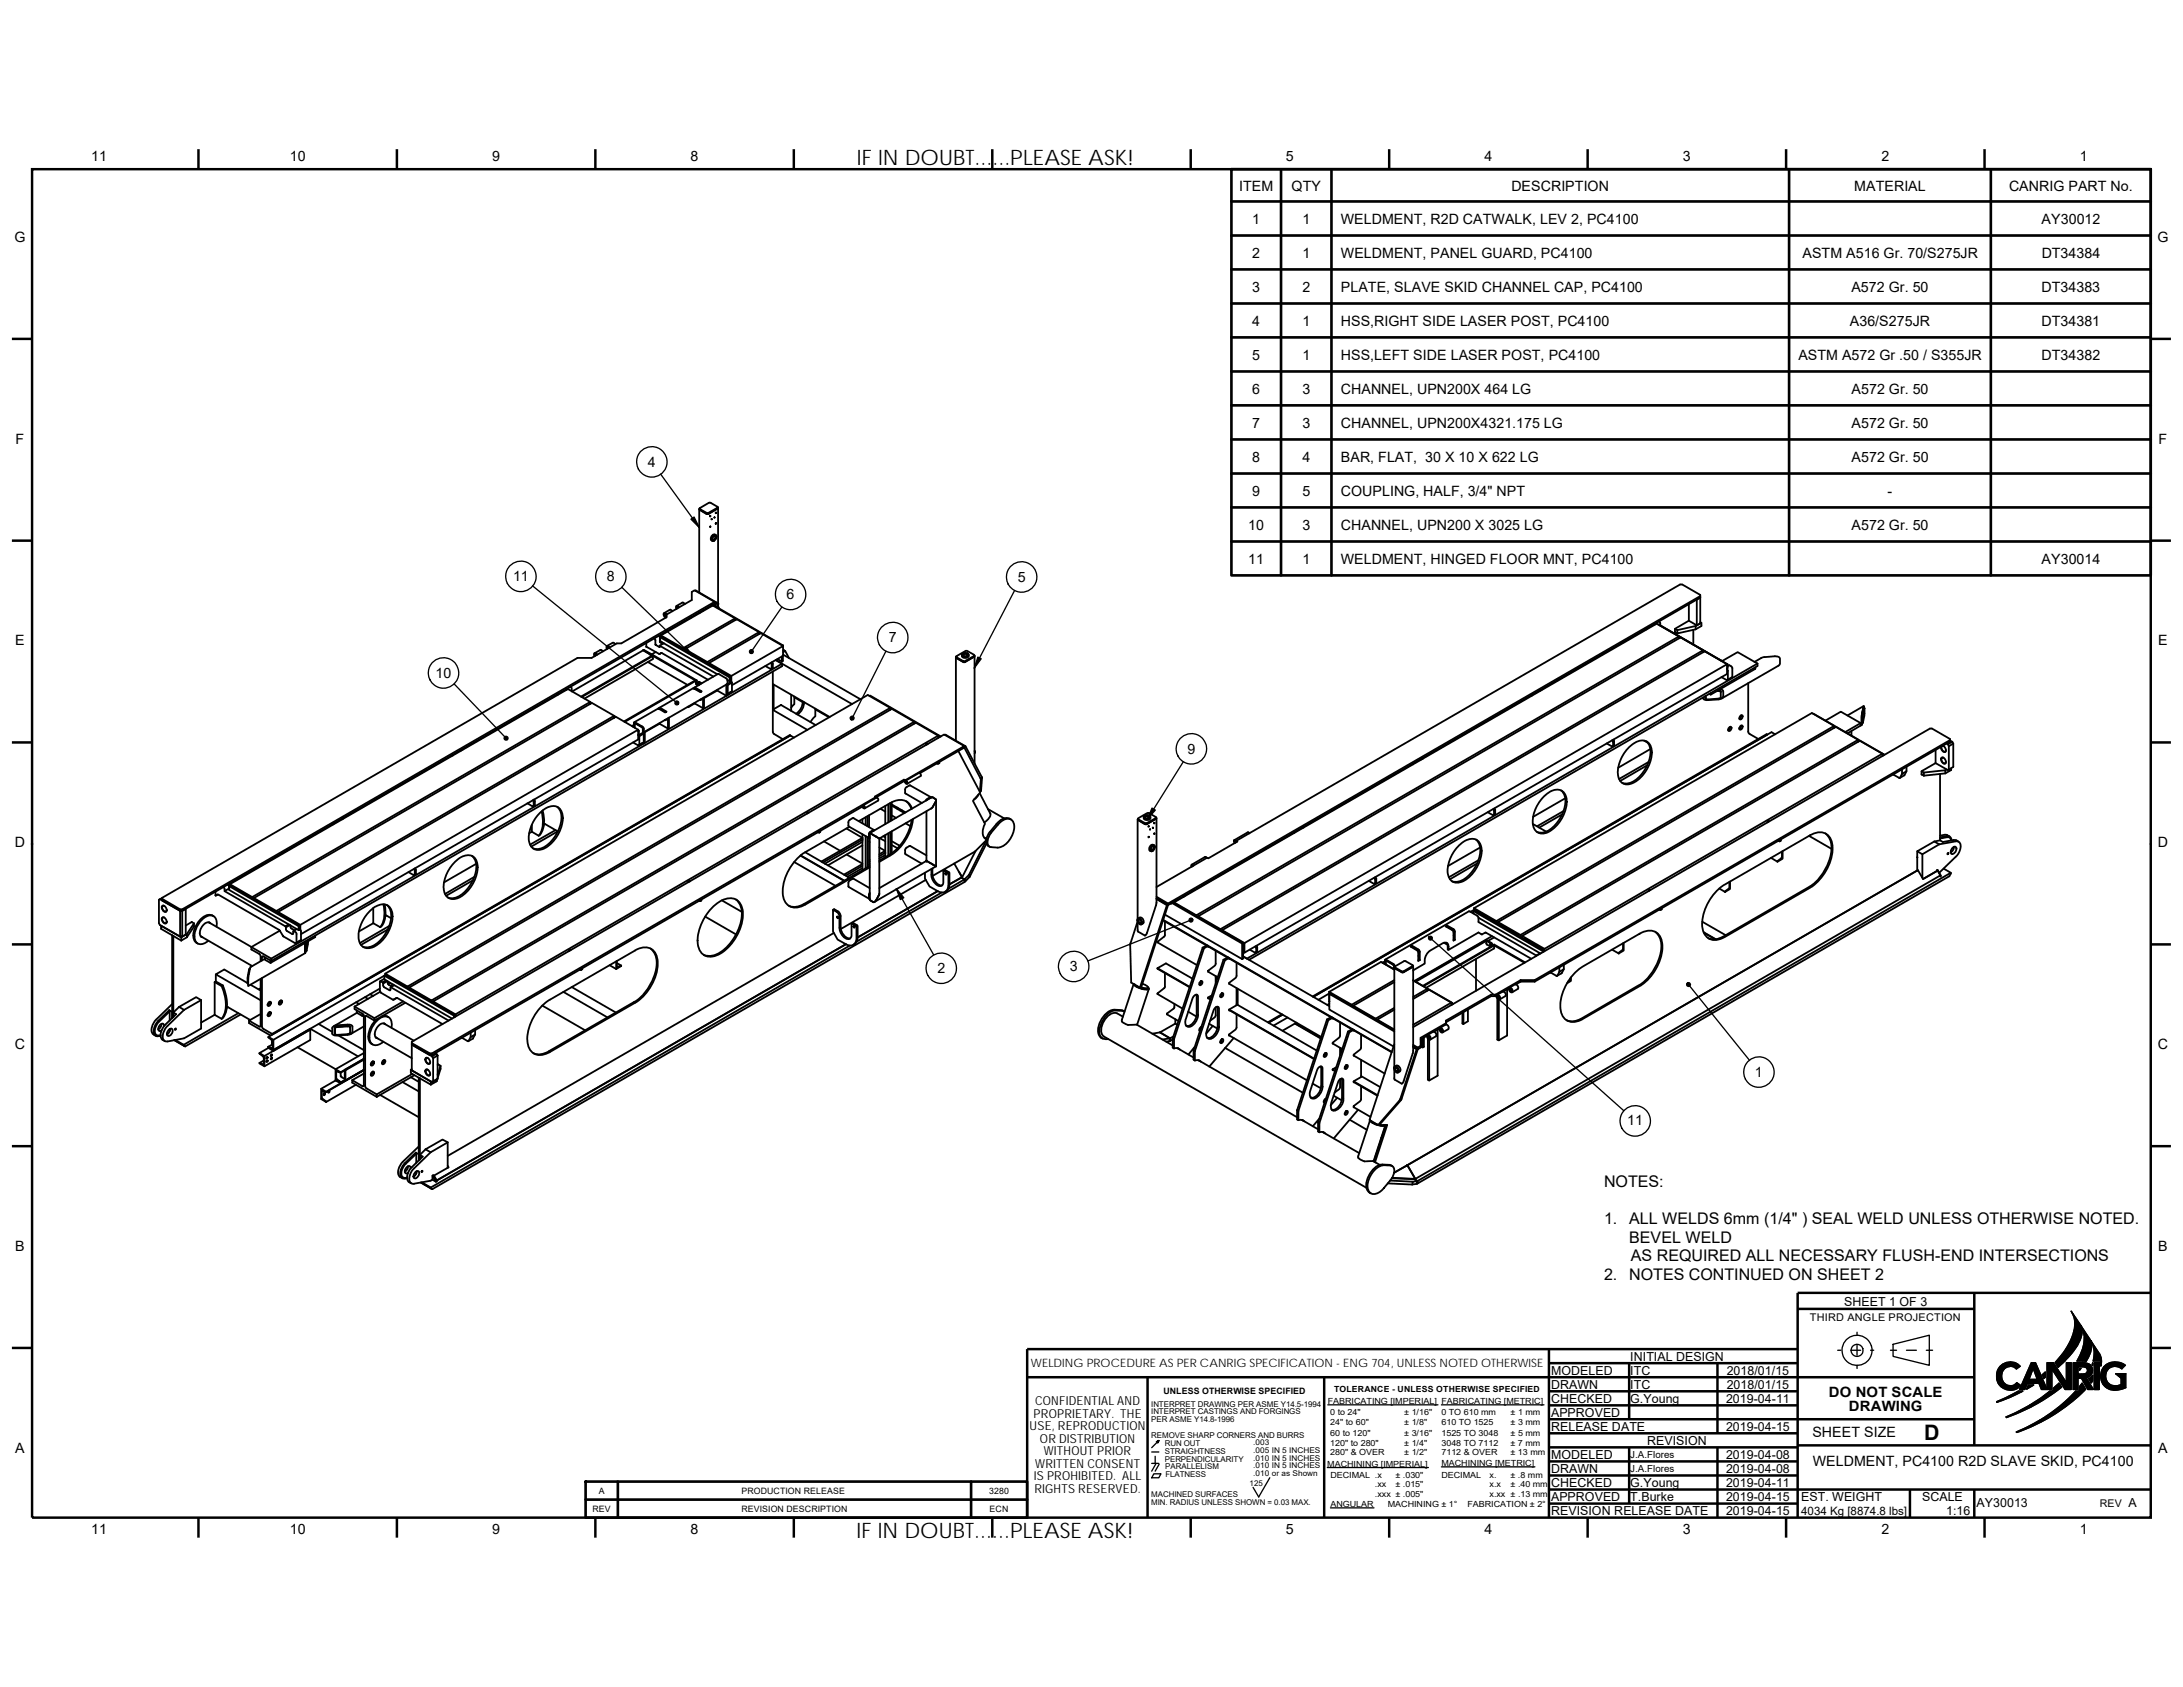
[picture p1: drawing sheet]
<svg xmlns="http://www.w3.org/2000/svg" width="279mm" height="216mm" viewBox="0 0 279 216" stroke-linecap="round" stroke-linejoin="round" font-family="sans-serif">
<defs><g id="words">
<g font-size="2.7">
<text x="109.7" y="21.1">IF IN DOUBT......PLEASE ASK!</text>
<text x="246.3" y="184.3">D</text>
<text x="109.6" y="196.8">IF IN DOUBT......PLEASE ASK!</text>
</g>
<g font-size="2.1">
<text x="205.3" y="151.9">NOTES:</text>
<text x="205.3" y="156.7">1.</text>
<text x="208.5" y="156.7">ALL WELDS 6mm (1/4&quot; ) SEAL WELD UNLESS OTHERWISE NOTED.</text>
<text x="208.5" y="159">BEVEL WELD</text>
<text x="208.7" y="161.4">AS REQUIRED ALL NECESSARY FLUSH-END INTERSECTIONS</text>
<text x="205.3" y="163.8">2.</text>
<text x="208.5" y="163.8">NOTES CONTINUED ON SHEET 2</text>
</g>
<g font-size="1.8">
<text x="11.7" y="20.6">11</text>
<text x="37.1" y="20.6">10</text>
<text x="63" y="20.6">9</text>
<text x="88.4" y="20.6">8</text>
<text x="164.6" y="20.6">5</text>
<text x="190" y="20.6">4</text>
<text x="215.4" y="20.6">3</text>
<text x="240.8" y="20.6">2</text>
<text x="266.2" y="20.6">1</text>
<text x="158.6" y="24.4">ITEM</text>
<text x="160.3" y="28.6">1</text>
<text x="165.3" y="24.4">QTY</text>
<text x="166.7" y="28.6">1</text>
<text x="171.6" y="28.6">WELDMENT, R2D CATWALK, LEV 2, PC4100</text>
<text x="193.4" y="24.4">DESCRIPTION</text>
<text x="237.3" y="24.4">MATERIAL</text>
<text x="257.1" y="24.4">CANRIG PART No.</text>
<text x="261.3" y="28.6">AY30012</text>
<text x="1.8" y="30.9">G</text>
<text x="160.3" y="33">2</text>
<text x="166.7" y="33">1</text>
<text x="171.6" y="33">WELDMENT, PANEL GUARD, PC4100</text>
<text x="230.7" y="33">ASTM A516 Gr. 70/S275JR</text>
<text x="261.3" y="33">DT34384</text>
<text x="276.1" y="30.9">G</text>
<text x="160.3" y="37.3">3</text>
<text x="160.3" y="41.7">4</text>
<text x="166.7" y="37.3">2</text>
<text x="166.7" y="41.7">1</text>
<text x="171.6" y="37.3">PLATE, SLAVE SKID CHANNEL CAP, PC4100</text>
<text x="171.6" y="41.7">HSS,RIGHT SIDE LASER POST, PC4100</text>
<text x="236.8" y="41.7">A36/S275JR</text>
<text x="237" y="37.3">A572 Gr. 50</text>
<text x="261.3" y="37.3">DT34383</text>
<text x="261.3" y="41.7">DT34381</text>
<text x="160.3" y="46">5</text>
<text x="166.7" y="46">1</text>
<text x="171.6" y="46">HSS,LEFT SIDE LASER POST, PC4100</text>
<text x="230.2" y="46">ASTM A572 Gr .50 / S355JR</text>
<text x="261.3" y="46">DT34382</text>
<text x="160.3" y="50.4">6</text>
<text x="166.7" y="50.4">3</text>
<text x="171.6" y="50.4">CHANNEL, UPN200X 464 LG</text>
<text x="237" y="50.4">A572 Gr. 50</text>
<text x="2" y="56.8">F</text>
<text x="82.9" y="59.7">4</text>
<text x="160.3" y="54.8">7</text>
<text x="160.3" y="59.1">8</text>
<text x="166.7" y="54.8">3</text>
<text x="166.7" y="59.1">4</text>
<text x="171.6" y="54.8">CHANNEL, UPN200X4321.175 LG</text>
<text x="171.6" y="59.1">BAR, FLAT, 30 X 10 X 622 LG</text>
<text x="237" y="59.1">A572 Gr. 50</text>
<text x="237" y="54.8">A572 Gr. 50</text>
<text x="276.3" y="56.8">F</text>
<text x="160.3" y="63.5">9</text>
<text x="166.7" y="63.5">5</text>
<text x="171.6" y="63.5">COUPLING, HALF, 3/4&quot; NPT</text>
<text x="241.6" y="63.5">-</text>
<text x="159.8" y="67.8">10</text>
<text x="166.7" y="67.8">3</text>
<text x="171.6" y="67.8">CHANNEL, UPN200 X 3025 LG</text>
<text x="237" y="67.8">A572 Gr. 50</text>
<text x="65.7" y="74.4">11</text>
<text x="77.7" y="74.4">8</text>
<text x="100.7" y="76.7">6</text>
<text x="130.3" y="74.4">5</text>
<text x="159.8" y="72.2">11</text>
<text x="166.7" y="72.2">1</text>
<text x="171.6" y="72.2">WELDMENT, HINGED FLOOR MNT, PC4100</text>
<text x="261.3" y="72.2">AY30014</text>
<text x="1.9" y="82.6">E</text>
<text x="113.7" y="82.2">7</text>
<text x="276.2" y="82.6">E</text>
<text x="55.8" y="86.7">10</text>
<text x="152" y="96.4">9</text>
<text x="1.9" y="108.4">D</text>
<text x="276.2" y="108.4">D</text>
<text x="120" y="124.5">2</text>
<text x="136.9" y="124.3">3</text>
<text x="1.9" y="134.2">C</text>
<text x="224.6" y="137.8">1</text>
<text x="276.2" y="134.2">C</text>
<text x="208.3" y="144">11</text>
<text x="1.9" y="160.1">B</text>
<text x="276.2" y="160.1">B</text>
<text x="234.1" y="178.8">DO NOT SCALE</text>
<text x="1.9" y="185.9">A</text>
<text x="232" y="184">SHEET SIZE</text>
<text x="236.6" y="180.6">DRAWING</text>
<text x="276.2" y="185.9">A</text>
<text x="232" y="187.6">WELDMENT, PC4100 R2D SLAVE SKID, PC4100</text>
<text x="11.7" y="196.3">11</text>
<text x="37.1" y="196.3">10</text>
<text x="63" y="196.3">9</text>
<text x="88.4" y="196.3">8</text>
<text x="164.6" y="196.3">5</text>
<text x="190" y="196.3">4</text>
<text x="215.4" y="196.3">3</text>
<text x="240.8" y="196.3">2</text>
<text x="266.2" y="196.3">1</text>
</g>
<g font-size="1.6">
<text x="236" y="167.1">SHEET 1 OF 3</text>
<text x="132.5" y="179.8">CONFIDENTIAL AND</text>
<text x="198.5" y="177.7">DRAWN</text>
<text x="198.5" y="179.5">CHECKED</text>
<text x="198.5" y="175.9">MODELED</text>
<text x="208.7" y="179.5">G.Young</text>
<text x="208.7" y="177.7">ITC</text>
<text x="208.7" y="174.1">INITIAL DESIGN</text>
<text x="208.7" y="175.9">ITC</text>
<text x="220.9" y="179.5">2019-04-11</text>
<text x="221" y="177.7">2018/01/15</text>
<text x="221" y="175.9">2018/01/15</text>
<text x="131.8" y="183">USE, REPRODUCTION</text>
<text x="132.3" y="181.4">PROPRIETARY. THE</text>
<text x="133.1" y="184.6">OR DISTRIBUTION</text>
<text x="198.5" y="181.3">APPROVED</text>
<text x="198.5" y="183.1">RELEASE DATE</text>
<text x="210.8" y="184.9">REVISION</text>
<text x="220.9" y="183.1">2019-04-15</text>
<text x="132.3" y="189.4">IS PROHIBITED. ALL</text>
<text x="132.4" y="191">RIGHTS RESERVED.</text>
<text x="132.5" y="187.8">WRITTEN CONSENT</text>
<text x="133.6" y="186.2">WITHOUT PRIOR</text>
<text x="198.5" y="190.4">CHECKED</text>
<text x="198.5" y="188.6">DRAWN</text>
<text x="198.5" y="186.7">MODELED</text>
<text x="208.7" y="190.4">G.Young</text>
<text x="220.9" y="188.6">2019-04-08</text>
<text x="220.9" y="190.4">2019-04-11</text>
<text x="220.9" y="186.7">2019-04-08</text>
<text x="198.5" y="192.1">APPROVED</text>
<text x="198.5" y="193.9">REVISION RELEASE DATE</text>
<text x="208.7" y="192.1">T.Burke</text>
<text x="220.9" y="192.1">2019-04-15</text>
<text x="220.9" y="193.9">2019-04-15</text>
<text x="230.5" y="192.1">EST. WEIGHT</text>
<text x="246" y="192.1">SCALE</text>
<text x="249.1" y="194">1:16</text>
<text x="253" y="192.9">AY30013</text>
<text x="272.4" y="192.9">A</text>
</g>
<g font-size="1.5">
<text x="132" y="175">WELDING PROCEDURE AS PER CANRIG SPECIFICATION - ENG 704, UNLESS NOTED OTHERWISE</text>
<text x="230.5" y="193.8">4034 Kg [8874.8 lbs]</text>
</g>
<g font-size="1.4">
<text x="231.6" y="169.1">THIRD ANGLE PROJECTION</text>
<text x="268.8" y="192.9">REV</text>
</g>
<g font-size="1.2">
<text x="208.7" y="186.6">J.A.Flores</text>
<text x="208.7" y="188.4">J.A.Flores</text>
</g>
<g font-size="1.1">
<text x="148.9" y="178.5">UNLESS OTHERWISE SPECIFIED</text>
<text x="169.9" y="179.7">FABRICATING [IMPERIAL] FABRICATING [METRIC]</text>
<text x="170.8" y="178.2">TOLERANCE - UNLESS OTHERWISE SPECIFIED</text>
<text x="170.3" y="183.7">60 to 120&quot;</text>
<text x="170.3" y="185">120&quot; to 280&quot;</text>
<text x="170.3" y="181.1">0 to 24&quot;</text>
<text x="170.3" y="182.4">24&quot; to 60&quot;</text>
<text x="179.7" y="183.7">± 3/16&quot;</text>
<text x="179.7" y="185">± 1/4&quot;</text>
<text x="179.7" y="181.1">± 1/16&quot;</text>
<text x="179.7" y="182.4">± 1/8&quot;</text>
<text x="184.5" y="183.7">1525 TO 3048</text>
<text x="184.5" y="182.4">610 TO 1525</text>
<text x="184.5" y="181.1">0 TO 610 mm</text>
<text x="184.5" y="185">3048 TO 7112</text>
<text x="193.3" y="185">± 7 mm</text>
<text x="193.3" y="183.7">± 5 mm</text>
<text x="193.3" y="182.4">± 3 mm</text>
<text x="193.3" y="181.1">± 1 mm</text>
<text x="76.6" y="191.2">A</text>
<text x="94.9" y="191.2">PRODUCTION RELEASE</text>
<text x="126.6" y="191.2">3280</text>
<text x="169.9" y="187.7">MACHINING [IMPERIAL]</text>
<text x="170.3" y="186.3">280&quot; &amp; OVER</text>
<text x="170.3" y="189.1">DECIMAL .x</text>
<text x="176" y="190.3">.xx</text>
<text x="176" y="191.6">.xxx ± .005&quot;</text>
<text x="178.6" y="190.3">± .015&quot;</text>
<text x="178.6" y="189.1">± .030&quot;</text>
<text x="179.7" y="186.3">± 1/2&quot;</text>
<text x="184.5" y="189.1">DECIMAL</text>
<text x="184.5" y="187.6">MACHINING [METRIC]</text>
<text x="184.5" y="186.3">7112 &amp; OVER</text>
<text x="190.6" y="189.1">x.</text>
<text x="190.6" y="191.6">x.xx ± .13 mm</text>
<text x="190.6" y="190.3">x.x</text>
<text x="193.3" y="186.3">± 13 mm</text>
<text x="193.3" y="190.3">± .40 mm</text>
<text x="193.3" y="189.1">± .8 mm</text>
<text x="75.8" y="193.5">REV</text>
<text x="94.9" y="193.5">REVISION DESCRIPTION</text>
<text x="126.7" y="193.5">ECN</text>
<text x="170.3" y="192.8">ANGULAR</text>
<text x="177.6" y="192.8">MACHINING ± 1°</text>
<text x="187.8" y="192.8">FABRICATION ± 2°</text>
</g>
<g font-size="1">
<text x="147.3" y="180">INTERPRET DRAWING PER ASME Y14.5-1994</text>
<text x="147.3" y="181">INTERPRET CASTINGS AND FORGINGS</text>
<text x="147.3" y="182">PER ASME Y14.8-1996</text>
<text x="147.3" y="184">REMOVE SHARP CORNERS AND BURRS</text>
<text x="149.1" y="185">RUN OUT</text>
<text x="160.4" y="184.9">.003</text>
<text x="160.4" y="185.9">.005 IN 5 INCHES</text>
<text x="147.3" y="191.6">MACHINED SURFACES</text>
<text x="149.1" y="187">PERPENDICULARITY</text>
<text x="149.1" y="186">STRAIGHTNESS</text>
<text x="149.1" y="188">PARALLELISM</text>
<text x="149.2" y="189.1">FLATNESS</text>
<text x="159.9" y="190.1">125</text>
<text x="160.4" y="186.9">.010 IN 5 INCHES</text>
<text x="160.4" y="187.9">.010 IN 5 INCHES</text>
<text x="160.4" y="188.9">.010 or as Shown</text>
<text x="147.3" y="192.6">MIN. RADIUS UNLESS SHOWN = 0.03 MAX.</text>
</g>
</g></defs>
<g fill="none" stroke="#000" stroke-width=".32">
<path d="M25.4 19.1v2.6M50.8 19.1v2.6M76.2 19.1v2.6M101.6 19.1v2.6M127 19.1v2.6M152.4 19.1v2.6M177.8 19.1v2.6M203.2 19.1v2.6M228.6 19.1v2.6M254 19.1v2.6M4.1 21.7h271.2v172.5h-271.2zM1.5 43.4h2.6"/>
<path d="M275.3 43.4h2.6M1.5 69.2h2.6M275.3 69.2h2.6M1.5 95h2.6M275.3 95h2.6M1.5 120.9h2.6M275.3 120.9h2.6M1.5 146.7h2.6M275.3 146.7h2.6M1.5 172.5h2.6M131.5 176.3h121.2M146.9 176.3v17.9"/>
<path d="M169.5 176.3v17.9M198.2 179.9h31.9M198.2 172.7v21.5M198.2 178.1h31.9M198.2 174.5h31.9M208.5 174.5v7.1M219.8 174.5v8.9M230.1 172.7h-98.6v21.5M230.1 167.5h22.6M252.7 165.5v19.5M275.3 172.5h2.6M275.3 165.5h-45.2v28.7"/>
<path d="M25.4 194.2v2.6M50.8 194.2v2.6M76.2 194.2v2.6M101.6 194.2v2.6M127 194.2v2.6M152.4 194.2v2.6M177.8 194.2v2.6M198.2 188.8h31.9M198.2 181.6h54.5M198.2 192.4h31.9M198.2 190.6h77.1M198.2 187h31.9"/>
<path d="M198.2 183.4h31.9M198.2 185.2h31.9M203.2 194.2v2.6M208.5 185.2v7.2M219.8 185.2v9M228.6 194.2v2.6M230.1 185h45.2M244.5 190.6v3.6M252.7 190.6v3.6M254 194.2v2.6"/>
</g>
<g fill="none" stroke="#000" stroke-width=".17">
<path d="M68.2 75l18.4 15M79.6 75.2l9.1 8.8M84.6 60.7l4.9 6.8M100.1 77.7l-3.9 5.7M129.9 75.6l-5.2 9.9M58.1 87.5l6.7 7M113.4 83.3l-4.3 8.6M151.4 97.5l-4.5 7.3M114.7 113.7l4.8 8.5M152.4 117.8l-13.2 5.2M183.1 120.1l24.7 22.1M216.1 126l7.8 9.7"/>
<path d="M169.9 179.8h14.1M184.5 179.8h13.1M235.2 172.8h.4M236.9 172.8h1.2M237.7 170.5v.4M237.7 172.2v1.2M237.7 174.7v.4M239.4 172.8h.4M242 172.8h.7M242.3 172l4.6-1.1v3.8l-4.6-1.1zM244 172.8h1.3M246.5 172.8h.9"/>
<path d="M255.5 179.4l2.8-1.4h.6l-1.6 .8-1.7 .7zM255.9 174.9a1.77 1.77 0 0 1 2.7 0l-.5 .3a1.16 1.16 0 0 0-1.5-.1 1.16 1.16 0 0 0-.4 1.4 1.07 1.07 0 0 0 .9 .8 1.07 1.07 0 0 0 1-.3l.5 .3a1.79 1.79 0 0 1-2.3 .3 1.79 1.79 0 0 1-.7-2.1zM259.6 177.2h.7l-.9 .6zM260 174.4h.5l1.5 3.4h-.7l-.3-.8h-1.5l-.3 .8h-.7zM260.2 175.1l.6 1.4h-1.1zM261.4 175.9l.4-.3v.7l-.2 .1zM262 174.4h.8l1.7 2.6v-2.6h.6v3.4h-.8l-1.7-2.6v2.6h-.6zM264.3 174.2h.1M265.3 174.4a3.2 3.2 0 0 1 2.1 .2 .95 .95 0 0 1 .4 1 .95 .95 0 0 1-.8 .7l.9 1.5h-.7l-.8-1.4h-.4v1.4h-.7zM266 174.9h.5a.49 .49 0 0 1 .6 .2 .49 .49 0 0 1-.2 .7l-.9 .1zM266.1 175.1h.2l-.2 .3zM266.2 169.5l1.3 1.9a2.61 2.61 0 0 1-.5 2.8h-1.2a5.2 5.2 0 0 0 .8-4z"/>
<path d="M266.3 169.5l.2 .5a4.2 4.2 0 0 1-1.3 3.2l-.9 1M266.3 169.5l-1.2-1.7a3.9 3.9 0 0 1-.2 3.9 10.6 10.6 0 0 1-1.9 2.7l.4 .6 .9-.8M267.3 176.4l.5-.4v.7l-.1 .3zM267.6 171.5l1.1 1.8 .2 .6v.9v-.6h-1a3.2 3.2 0 0 0-.3-2.7zM267.8 174.4v.3zM268.1 174.4h.6v3.4h-.6zM271.6 175.2a1.26 1.26 0 0 0-2.1 .6 1.26 1.26 0 0 0 1.6 1.5l.4-.1v-.8l-.7-.6h1.3M272 174.7a1.9 1.9 0 0 0-2.2-.2 1.9 1.9 0 0 0-.9 2.2 1.85 1.85 0 0 0 2.6 1.1l.6-.2M147.4 185.8h.9M147.4 187.3h.9M147.7 188.6h.9l-.3 .5h-.9zM147.8 186.4v.9"/>
<path d="M147.9 187.4l-.5 .9M148.3 184.4l-.9 .9M148.4 187.4l-.6 .9M162.5 189.1l-1.4 2.5-.7-1.2M169.9 187.8h12.9M170.3 193h5.6M184.5 187.7h11.9M256.8 181.3a13.9 13.9 0 0 0 3.1-1.6l1.4-.8 1.1-.9h.4v-.3l.7-.7 .4 .5a24.2 24.2 0 0 1-7.1 3.9zM258.1 183.3a21.2 21.2 0 0 0 7.6-5.3h.4v-.5l.4-.5 .4 .8a23.2 23.2 0 0 1-8.8 5.5z"/>
<circle cx="83.4" cy="59.1" r="1.95"/>
<circle cx="66.7" cy="73.8" r="1.95"/>
<circle cx="78.2" cy="73.8" r="1.95"/>
<circle cx="101.2" cy="76.1" r="1.95"/>
<circle cx="130.8" cy="73.8" r="1.95"/>
<circle cx="56.8" cy="86.1" r="1.95"/>
<circle cx="114.3" cy="81.6" r="1.95"/>
<circle cx="152.5" cy="95.8" r="1.95"/>
<circle cx="120.5" cy="123.9" r="1.95"/>
<circle cx="137.4" cy="123.7" r="1.95"/>
<circle cx="225.1" cy="137.2" r="1.95"/>
<circle cx="209.3" cy="143.5" r="1.95"/>
<circle cx="237.7" cy="172.8" r="1.93"/>
<circle cx="237.7" cy="172.8" r=".77"/>
</g>
<g fill="#000" stroke="#000" stroke-width=".17">
<path d="M88.4 66.4l.4-.2 .7 1.3z" fill-rule="evenodd"/>
<path d="M64.6 94.3l.3-.1 .1 .1v.2l-.1 .2-.1-.2 .1 .2a.25 .25 0 0 1-.3-.1 .25 .25 0 0 1 0-.3z" fill-rule="evenodd"/>
<path d="M86.4 89.8a.24 .24 0 0 1 .4 0 .24 .24 0 0 1 0 .3l-.2-.1 .2 .1-.1 .1h-.2l-.1-.1z" fill-rule="evenodd"/>
<path d="M87.8 82.8l.9 1.2-1.3-.9z" fill-rule="evenodd"/>
<path d="M96 83.2a.24 .24 0 0 1 .3 0 .24 .24 0 0 1 .1 .3 .24 .24 0 0 1-.4 .1l.2-.2-.2 .2-.1-.2z" fill-rule="evenodd"/>
<path d="M108.9 91.7h.2a.25 .25 0 0 1 .2 .3 .25 .25 0 0 1-.4 .1l.2-.2-.2 .2-.1-.1z" fill-rule="evenodd"/>
<path d="M125.2 84.1l.4 .2-.9 1.2z" fill-rule="evenodd"/>
<path d="M114.7 113.7l1 1.2-.5 .2z" fill-rule="evenodd"/>
<path d="M147.4 103.4l.5 .3-1 1.1z" fill-rule="evenodd"/>
<path d="M152.3 117.6l.2-.1 .2 .2-.3 .1 .3-.1v.2l-.3 .1-.1-.1z" fill-rule="evenodd"/>
<path d="M182.9 119.9a.25 .25 0 0 1 .4 .1 .25 .25 0 0 1-.2 .3 .25 .25 0 0 1-.3-.3l.1-.1 .2 .2z" fill-rule="evenodd"/>
<path d="M216 125.8h.2l.1 .1 .1 .1-.1 .2h-.3l-.1-.1 .1-.3 .1 .2z" fill-rule="evenodd"/>
<path d="M255.5 179.4l2.8-1.4h.6l-2.6 1.2-.7 .3z" fill-rule="evenodd"/>
<path d="M255.9 174.9a1.74 1.74 0 0 1 2.7 0l-.5 .3-.4-.3a1.21 1.21 0 0 0-1.5 1.3 1.21 1.21 0 0 0 1.7 1l.2-.2 .5 .3a1.8 1.8 0 0 1-2.5 .2 1.8 1.8 0 0 1-.2-2.6z" fill-rule="evenodd"/>
<path d="M260 174.4l-1.5 3.4h.7l.3-.8h1.5l.3 .8h.7l-1.5-3.4zM260.2 175.1l.6 1.4h-1.1z" fill-rule="evenodd"/>
<path d="M259.6 177.2h.7l-.9 .6z" fill-rule="evenodd"/>
<path d="M261.5 175.9l.3-.3v.7l-.2 .1-.2-.5z" fill-rule="evenodd"/>
<path d="M256.8 181.3l3-1.5 2.6-1.8h.4v-.3l.7-.7 .4 .5a24.2 24.2 0 0 1-7.1 3.9z" fill-rule="evenodd"/>
<path d="M262 174.4h.8l1.7 2.6v-2.6h.6v3.4h-.8l-1.7-2.6v2.6h-.6z" fill-rule="evenodd"/>
<path d="M266.1 175.1h.2l-.2 .3z" fill-rule="evenodd"/>
<path d="M265.1 167.8l1.2 1.8a1.5 1.5 0 0 1 .1 1.5 9.9 9.9 0 0 1-3 3.9l-.4-.6a8.4 8.4 0 0 0 2.6-5l-.1-.7z" fill-rule="evenodd"/>
<path d="M266.3 169.6l1.2 1.8a2.76 2.76 0 0 1-.5 2.8h-1.2l.2-.3a4.1 4.1 0 0 0 .3-4.3z" fill-rule="evenodd"/>
<path d="M266 174.9l1 .1 .2 .2-.1 .4a.55 .55 0 0 1-.6 .3h-.5zM265.3 174.4v3.4h.7v-1.4h.4l.8 1.4h.7l-.9-1.5a.97 .97 0 0 0 .8-1.1 .97 .97 0 0 0-1-.8z" fill-rule="evenodd"/>
<path d="M267.3 176.4l.5-.4v.7l-.1 .3z" fill-rule="evenodd"/>
<path d="M267.8 174.4v.3z" fill-rule="evenodd"/>
<path d="M268.1 174.4v3.4h.6v-3.4z" fill-rule="evenodd"/>
<path d="M267.6 171.5l1.1 1.8a1.88 1.88 0 0 1 .2 1.5v-.6h-1v-.2a3.1 3.1 0 0 0-.3-2.5z" fill-rule="evenodd"/>
<path d="M269.4 174.8a2.16 2.16 0 0 1 2.6-.1l-.4 .5a1.26 1.26 0 0 0-1.7 0 1.26 1.26 0 0 0-.1 1.7 1.26 1.26 0 0 0 1.6 .3l.1-.8-.7-.6h1.3v1.8a2.14 2.14 0 0 1-3.1-.7 1.89 1.89 0 0 1 .4-2.1z" fill-rule="evenodd"/>
<path d="M148.1 184.5l.2-.1z" fill-rule="evenodd"/>
<path d="M148 184.5l.3-.1z" fill-rule="evenodd"/>
<path d="M148.1 184.5l.2-.1-.1 .2z" fill-rule="evenodd"/>
<path d="M148.3 184.4l-.1 .3z" fill-rule="evenodd"/>
<path d="M258.1 183.3l1.7-.8 1.8-1.1a19.8 19.8 0 0 0 4.1-3.4h.4v-.5l.4-.5 .4 .8a23 23 0 0 1-8.8 5.5z" fill-rule="evenodd"/>
</g>
<g fill="none" stroke="#000" stroke-width=".23">
<path d="M85.3 78.8l-.1-.2h-.2a.24 .24 0 0 0 .3 .3M85.3 78.7a.22 .22 0 0 0-.3-.2 .22 .22 0 0 0 0 .4l.2 .2M86.1 78.2l-.3-.2-.8 .5M86.8 77.8l-.2-.1v.2M86.9 77.7l-.3-.2-.1 .2 .1 .2M87.7 77.3l-.2-.2h-.2l-.7 .5M88.4 79v.1M89 75.6l2.6 1.5M89.4 78.4l.1 .1M89.5 65.2v10.6M89.5 65.1l.1 .1 .9 .6 .2-.1 1.1-.6M89.5 65l1.3-.7 1.1 .6-1.3 .8-1-.5z"/>
<path d="M89.6 78.3v.1M89.9 78.1v.1M90.9 67.4h.1M90.9 66v.1zM91 77.4l.2 .1M91 77.5l-67.7 39.1M91 77.4v.2h-.1M91 77.4l.1-.1 9.1 5.3M91.1 66.4h.1M91.3 68.6l.2-.1a.26 .26 0 0 1 .2 .2 .26 .26 0 0 1-.1 .2 .29 .29 0 0 1-.2 .3 .29 .29 0 0 1-.3-.1zM91.4 68.6a.18 .18 0 0 1 .2 0 .18 .18 0 0 1 0 .2l-.2 .3h-.2v-.2zM91.4 68.6l.1 .1-.1 .3-.2 .1v-.1"/>
<path d="M91.4 66.2v.1zM91.5 77.2l.2 .5M91.5 77v.2M91.5 77.2l-.3 .2M91.6 67h.1l-.1 .1zM91.6 65.6h.1l-.1 .1zM91.6 68.5a.43 .43 0 0 0-.6 .1 .43 .43 0 0 0 .2 .6M91.6 77.1l.5 .8M91.6 77.1l-.1 .1M91.7 68.7v-.2a.38 .38 0 0 0-.4 .1 .38 .38 0 0 0-.2 .3 .21 .21 0 0 0 .1 .3 .21 .21 0 0 0 .2 0M91.7 68.7h.1M91.8 65.1l-1.2 .7h-.2l-.8-.5-.1-.2"/>
<path d="M91.9 64.9l-.1 .2M91.9 65v12.6M91.9 77.3v-.1v.2M94.1 79.1l-2.9-1.6-6.6 3.8M94.1 79.1l-6.7 3.9M94.1 79.1v.3M94.1 79.2l.1 .1M211.8 79.9h.1M212.2 79.9l8.9 5.1M212.3 79.5l.2 .2v.3M216.2 77.3v2.1l-1.8 1.1v.4M216.2 79.4l1 .6"/>
<path d="M217.6 79.6l.2 .1-.8 .4M217.6 76.3l-68.1 39.3M217.8 79.7v.4l-.8 .4M57.9 96.6v.1M58.9 96l.1 .1M59.1 95.9l.1 .1M71.4 88.8v.1M72.5 88.2v.1M73 87.9l.2 .2v.4M75.5 89.8l-2.8-1.6-43.3 25M75.5 89.9l.2 .1M75.6 90.1l-.1-.3-43.2 25"/>
<path d="M76.4 83.8l-.2-.1v.2M76.4 83.8a.2 .2 0 0 0-.1-.2 .2 .2 0 0 0-.3 .1l.1 .3M77.2 83.4l-.3-.2-.8 .4M78 82.9l-.2-.1-.1 .2M78 82.9l-.3-.2h-.1l.1 .4M78.6 91.8v-.2l-43.2 25M78.6 91.6l-2.8-1.6-43.3 24.9M78.6 91.7l.2 .1M78.6 91.6l.2 .1M78.7 82.4l-.2-.1h-.1l-.7 .4M81 95l.7 .4M81.1 93.1v-.6l.2-.1 1 .7 .1 2"/>
<path d="M81.1 92.9l-.1 .1M81.1 92.8l-.2 .1M81.2 92.7l.1-.1 .8 .4 .2 .2v.4M81.3 92.6l1 .5v.6h.1M81.3 92.6h-.1v.5M81.3 92.6h.1M81.7 93.4l-2.9-1.7-43.2 25M81.7 93.6l.1-.1-.1 .6M81.7 93.5h.1M81.7 94.1l.1 .1M81.8 94.2v1.1l-.1 .1M82.3 95.1h.1"/>
<path d="M82.3 93.6h.1M82.3 93.6l.1 .1M82.3 93.8l-.6 .3M82.3 83.2l1 .6v.2M82.3 83.2h.1l1 .5v.2M82.3 83.2l-9.1 5.3M82.3 83.2l.9 .5 .1 .3M82.4 93.7l.1-.1v1.5h-.1M82.4 93.9l-.6 .3M82.4 95l-.7 .4M82.7 82.8l1.6 .9 .4-.1 5.9 3.4M82.7 82.3v.5"/>
<path d="M82.7 82.8h.1M82.9 84.7l5.1 3M83.4 83.7l-.1 .1M83.5 83.9l5.6 3.2v.4M83.5 83.9h.1M83.5 83.9l.1-.1 5.6 3.3M83.6 83.9l-.1 .5-8.7 5M83.6 83.9h-.1l-9.1 5.3M83.6 83.9l-9.2 5.3M83.7 81.7l.2 .2v.6l.5 .3v-.2M83.9 83.4l-.5 .4M84.3 81.4l.2 .2v.6l.3 .2"/>
<path d="M84.3 90.7h-.1l-3 1.7M84.3 90.7h.1M84.4 90.6l.9 .5-.2 .1-.8-.5zM84.4 90.8h.1M84.4 92.6l1.1 .6M84.4 92.5v.1M84.4 92.6l-1.9 1.1M84.4 82.6l6.9 4M84.5 81.6l8.9 5.1M84.5 81.6l.1-.1 8.9 5.1M84.5 81.6v.5l7.3 4.2M84.5 90.7l.7 .4-.7-.4-.1 .1"/>
<path d="M84.5 90.7l-.1 .1M84.5 90.7h.1M84.6 81.3l2.8 1.7M84.6 81.3v.2M84.6 82.1v.2M84.7 82.2v.1M85 82.3l-.6 .3M85.2 92.1h-.1M85.3 92l-.1 .2M85.5 91.9v1.3M85.6 91.8v1.4h-.1M87.4 83v.1"/>
<path d="M87.7 83.1l2.8 1.6M87.7 83.1v.1M88 90.5h.1M88.1 90.4v.1M88.8 88.1h-.1l-4.3 2.5M88.8 88.1h.1M88.9 88l.9 .5-.2 .1-.8-.5zM88.9 88l3-1.8 1.1 .7 .1 .1v2h-.1M88.9 90l1.1 .6M88.9 90h.1M88.9 90l-.8 .5M89 88.1l.7 .4-.7-.4-.1 .1"/>
<path d="M89 88.1l-.1 .1M89 88.1h-.1M89.1 87.1h-.1l-9.1 5.2M89.1 87.1l.1 .5M89.1 87.1l-9.2 5.3M89.2 87.6l.2 .1M89.2 87.1h-.1M89.2 87.5h-.1M89.2 87.1v.4M89.2 87.5h.1M89.3 87.3l.2-.1 .3 .2M89.5 87.4v.2l-.1-.2-.1 .1 .2 .2"/>
<path d="M89.7 89.5v.1h-.1M89.7 87.5l-.4-.2v.4l-.2-.1M89.8 89.4l-.1 .2M90 89.3v1.3M90.1 89.3v1.3h-.1M90.5 84.7v.2M90.7 84.9l2.9 1.6M90.7 84.9v.1M91.8 88.4l-1.7 .9M91.8 88.4l1.2 .6M91.8 88.3v.1M93.1 87l.3 .2"/>
<path d="M93.1 87.5l-10.7 6.2M93.1 87.5l.5-.3 .1 .2v1.1M93.1 88.8l.6-.3zM93.1 87.5l-.1 .1v1.4M93.4 86.7v.5M93.5 86.6v.5l-.1 .1M93.5 86.6l-.1 .1M93.6 86.5v.7h-.1M93.7 87.4l-.6 .3M97.2 80.9l-2.9-1.7-6.6 3.9M97.2 81.2v-.3l-6.7 3.8M97.2 81l.1 .1"/>
<path d="M98 85.2l.6 .4 .2-.1M98.7 84.8l.1 .2v.5M98.8 84.8l.1 .1v.5l-.1 .1M98.9 90.8l4.4 2.6M98.9 87.5l7.3 4.3M98.9 90.7l.1 .1M98.9 85.9v7.8l.1 .2 1.2 .7M98.9 85.4l-.1 .1M99 87.6v3.2M99.3 84.5l9.8 5.6M99.5 84.3l.6 .4M99.9 90.2l4.5 2.6"/>
<path d="M100 90.2l-1 .6M100 90.2h.1M100.1 84v.7M100.2 82.6v.1l-2.8-1.7-6.7 3.9M100.2 83.9v.7l-.1 .1M100.2 82.6h-.1M100.2 83.9l-6.5 3.8M100.2 83.9v-1.2l-6.6 3.8M100.2 83.8l9.9 5.7M100.2 83.5l.3-.2 .5 .9M100.2 83.3l.1-.1 .2 .1M101.2 94.1l-66.3 38.3-.1-.1"/>
<path d="M101.2 94.1h-.1l-66.3 38.2M101.2 94.1l.4 .3M101.2 94.1l-66.8 38.6 .6 .4M101.3 88.9v2.1M101.7 89.2l1 .7M101.7 89.2v.9l-.4 .5M102.7 89.7v.1a1.74 1.74 0 0 1-.8 1.5M102.9 89.9a1.75 1.75 0 0 1-.9 1.5M104.4 90.8l1.7 1M104.4 90.7v1l-.7 .7M111.3 89.1l.1-.1 9 5.3M113.9 90.6l-2.8-1.7-61.8 35.7 2.9 1.7"/>
<path d="M113.9 90.6l-61.7 35.7M113.9 90.6v.2M113.9 90.7l.2 .1M115.7 100l.1 .1M115.7 100l-3.6 2M115.7 99.8v.2M115.8 99.9v.2M115.9 99.9l.2 .1a.17 .17 0 0 1 0 .2 .17 .17 0 0 1-.1 .1l-.1-.1zM117 92.4l-2.8-1.7-61.8 35.7 2.8 1.6M117 92.4l-61.8 35.6M117 92.4v.2M117 92.4l.2 .1"/>
<path d="M117.7 99l.2 .1-.1 .2-1.7 1M117.7 99l-.1-.1-1.7 1M118.6 95.2v.1M118.6 95.3h.1M118.8 95.2l-.2 .1M120 97.7h.1M120.1 94.1l-61.8 35.7v.3M120.1 94.1l-2.9-1.6-61.8 35.7 2.9 1.6M120.1 94.1v.3M120.1 94.2l.2 .1M120.2 97.5v.2h-.1v-.1M121 94.1l2.6 1.4"/>
<path d="M122.4 84.1v.1l.9 .6h.2l1.2-.7v-.2v13.8M122.4 84l-.1 10.8M122.4 84l1.2-.7h.2l.9 .6-1.2 .7h-.2l-.9-.5zM122.7 96.1l2.8 5.3-1 1.1 1.6 2.9a1.98 1.98 0 0 0-.2 1.7l.4 .3M123.2 83.7l.1-.1a.5 .5 0 0 1 .6 .1 .44 .44 0 0 1-.3 .3 .44 .44 0 0 1-.5-.2zM123.3 83.7a.48 .48 0 0 1 .5 0h.1a.34 .34 0 0 1-.4 .3 .34 .34 0 0 1-.3-.3zM123.3 83.6a.23 .23 0 0 0-.2 .3 .23 .23 0 0 0 .3 .2l.5-.2 .1-.1-.2-.2M123.3 83.9a.24 .24 0 0 1 .2-.2 .24 .24 0 0 1 .3 .2M123.4 95.5v.2M123.4 95.7l-5.7 3.3M123.4 95.7l2.1 4-.1 1.6M123.6 95.5l2.1 4-.1 1.7-.2 .2"/>
<path d="M123.6 95.5l-.2 .2M124 83.8a.44 .44 0 0 1-.5 .4 .44 .44 0 0 1-.4-.4M124.7 84l-1.2 .7h-.2l-.9-.6M124.7 96.1l.1 .2M124.8 96.3l-.1 .1M124.8 96.3h.1M180.8 97.7v.1M181.9 97.1v.1M182 97l.1 .1M196.1 88.9v.1M197.1 88.3l.1 .1M197.2 88.3h.1"/>
<path d="M205.6 95.1l.7 .4 .2-.1M206.3 94.7l.2 .3v.4M206.5 94.7l.1 .1v.6h-.1M208.7 95.5a1.75 1.75 0 0 1 2.3-.4 2.94 2.94 0 0 1-.2 3.3 3.7 3.7 0 0 1-2.3 2 1.33 1.33 0 0 1-1.4-1.6 4.9 4.9 0 0 1 1.6-3.3zM210.4 94.8l.5 .3M210.7 94.9a1.84 1.84 0 0 1 .5 1.9 5 5 0 0 1-2.3 3.3l-.6 .2-.7-.1M210.7 80.5v.1M210.8 97.9l-3.4 2M211 97.5l-3.8 2.2M211.2 95.9l-4.1 2.4M212.5 80l7.8 4.5M212.5 80h.1"/>
<path d="M214.4 80.9l.3 .2M214.9 81.4l-2.9-1.6-61.7 35.7M214.9 81.6l.1 .1M214.9 81.4l-61.8 35.7M214.9 81.4v.3M216.7 80.6v1.9M217 80.1l-2.3 .5-.3-.1M217 80.5l-2.3 .6v-.5M217 80.1v.4M217.2 80l.4-.2v-3.7l-2.3-1.3h-.3l-56.8 32.8 .2 .1-3.8 2.2-.1-.1-6.5 3.7M217.2 80v-3.3l.4-.2-67.5 39M218 83.4h.1"/>
<path d="M218 83.2v.3M218.8 88.8l.1 .1M219.8 88.4l.3 .1 .1 .1M219.9 88.3l.2 .1 .1 .2M220.2 88.2l.3 .2 .1 .7a.62 .62 0 0 1-.6 .4l-1.4 .1a.48 .48 0 0 1-.6-.3M220.2 88.6v.7l-.1 .1-1.5 .1-.3-.1v-.3v.3M220.3 84.5v.1M220.3 86.7l.7 .3h.1M220.4 84.6l2-1.1 2.5 1.4M221 85l-2.8-1.6-61.8 35.6M221 85.1l.1-.1v.5l-.1 .1M221 85v1.3l-61.7 35.6"/>
<path d="M221 85l-61.7 35.7M221 85.6l.1 .2v1.2M221.1 85.3l.2-.2 .4 .4v1.1l-.6 .4M221.4 93.3l-.2 .1M221.4 93h.1l.1 .2a.35 .35 0 0 1-.4 .3 .35 .35 0 0 1 .2-.5zM221.4 93v.2l-.2 .3M222.6 93.2h.1M222.8 91.6l.1-.1a.29 .29 0 0 1 .1 .4 .29 .29 0 0 1-.3 .1l-.1-.1zM222.8 92.9a.23 .23 0 0 1 .3 .2 .23 .23 0 0 1-.2 .2l-.1 .1a.28 .28 0 0 1-.2-.3 .28 .28 0 0 1 .2-.2zM222.9 91.5l-.1 .3-.2 .2M222.9 92.9l-.1 .3-.2 .1M223.8 87.4v6.3l.1 .2 1.1 .7"/>
<path d="M224.6 84.7l1.1-.6 1.6-.1 .4 .1 .1 .2v.6l-.2 .3-7.2 4.2M224.7 85.4v.2l-5.8 3.3v-.2M224.9 84.9l-65.3 37.8-.5-.3 11 6.4M224.9 84.9v.3l-65 37.6M226.2 94h-.1l-58.1 33.5M227.2 94l-.5-.3-58.6 33.9M232.1 91.4l8.9 5.1v.2M233.6 92.2l2-1.1 2.5 1.4M234.8 92.9l-2.9-1.7-43.2 25M234.8 92.9l-43.3 25M234.8 92.9v.3M234.8 93l.1 .1"/>
<path d="M237 93.6v.5M237.8 94.8l.1 .1M237.8 94.7l-2.8-1.7-43.3 25M237.8 94.7l-43.2 25M237.8 94.7v.2M238.1 92.5l-1.9 1.2M238.1 92.5v.4l-1.6 1M238.3 92.8h-.2M238.5 90.4l-2 1.2M238.5 90.6v-.2l-.2 1.3v1.1v-.3M238.6 90.6v.9l-.2 1v-.8zM238.6 90.6h-.1l-.2 .8v1.1h.1"/>
<path d="M240.9 96.5l.3 .1M240.9 96.5l-43.2 24.9-2.9-1.6M240.9 96.5l-2.9-1.7-43.2 25M240.9 96.5v.3M242.3 99.1h.1M243.4 98.5v.5M243.4 99l-.3 .6-.8-.5M244 98.7l-.2 .5-.7 .4M244 98.1v.6l-.6 .3M245.9 98.7l.3 .2M245.9 99.1l.3 .2M246.2 98.9l2.8-.3v.4"/>
<path d="M246.2 98.9v.4M247.7 97.7l1.6 .9 .1-.1M247.7 96v1.7l-1.8 1 .1 .4M248.3 99.1v8.4M248.5 95.5a.46 .46 0 0 0 .5 .7l.1-.2M248.5 97a.47 .47 0 0 1 .5 .2 .47 .47 0 0 1-.1 .5 .52 .52 0 0 1-.4-.7zM248.8 95.5l-.1-.1a.61 .61 0 0 1 .3 .8 .59 .59 0 0 1-.6-.6M248.8 97l-.2-.1a.43 .43 0 0 0-.1 .5 .43 .43 0 0 0 .4 .3l.2-.2M249 99l-2.8 .3M249.2 98.5l-.2 .1M249.2 95.2h.1M249.3 95.3l.1 .2"/>
<path d="M249.3 95.2l.6-.3 .1 .3-.6 .3M249.4 95.5v3M249.6 94.8l.3 .1M249.6 94.7l-53.2 30.7M249.7 98.3v.3l-.7 .4M250 95.2v2.9l-.6 .4M20.5 115.1h-.2v3.1l.2 .2 2.7 1.6M20.5 115.1l2.6 1.5M20.6 118.5v.4l2.6 1.5M20.8 114.9l53.1-30.7h1.8l3.3-1.9h.5l5.8-3.3v-.3l3.2-1.9v-1l.4-.3 2.6 1.5-68.2 39.4M20.8 114.9v.1M20.8 114.9l-.3 .2"/>
<path d="M20.8 115.3v-.3l2.3 1.4M20.8 117.4a.48 .48 0 0 1 .5 .3 .48 .48 0 0 1-.1 .5 .53 .53 0 0 1-.4-.8zM20.8 115.9a.51 .51 0 0 1 .5 .8h-.1a.53 .53 0 0 1-.4-.8zM21 116a.27 .27 0 0 0-.3 .1 .27 .27 0 0 0 .1 .4l.3 .2 .2-.1v-.1M21 117.4a.3 .3 0 0 0-.3 .3 .3 .3 0 0 0 .2 .3l.3 .2 .1-.2M22 119.7l.2 .1v10.4v-.6M22 119.7v10.6M22 119.7h.1M22.2 119.8h.1M23.1 116.4h.2v.2h-.2zM23.1 116.6v3.3h.2v-3.3M23.1 116.6h.2"/>
<path d="M23.2 120v.4M23.3 116.6l.5-.3v3.3l-.5 .3M23.9 119.5l-.7 .5M23.9 120l-.7 .4M23.9 119.5v.5M24.5 118l.3 .2M24.5 118l-.7 .4M24.5 118h.1M24.8 118.2l-.9 1.3M24.8 118.2v.4l-.9 1.4M25.7 119.8l6.6 3.8M25.7 119.8l.1 .1"/>
<path d="M26.7 118l5.5 3.2M26.8 118v.1M26.9 118.2a.77 .77 0 0 0-1 .4 .91 .91 0 0 0 0 1.3v.1M27.3 117.2a.99 .99 0 0 0-1.1 .1 2.75 2.75 0 0 0-1.4 3l.5 .5M27.6 114.6l.3-.1 7.9 4.6M27.6 114.1v.5M27.6 114.6h.1M27.7 118.6a1 1 0 0 0-.3-1.3 1 1 0 0 0-1.3 .2 2.77 2.77 0 0 0-1.1 2.9 1.03 1.03 0 0 0 1.7 0M28.6 113.5l.1 .2v.3l7.8 4.6M29.1 113.2l.2 .2v.3M29.3 113.7l-.6 .3M29.3 113.7h.1"/>
<path d="M29.3 113.4v.5l8.9 5.1M29.3 113.4l.2-.1 8.9 5.1M29.3 113.4l8.9 5.1M29.4 113.2l2.9 1.6M29.4 113.2v.1M32.3 114.8v.1M32.5 114.9l2.9 1.7M32.5 114.9v.2M35.4 116.6v.1M35.6 116.7l2.8 1.7M35.6 116.7v.1M35.8 119.1l-3.6 2.1"/>
<path d="M35.8 119.1l.4 .7 1.6 .9M36.5 118.6l.1 .1M36.6 118.7v.3l.1 .1 .7 .4h.1l.1-.4M37 118.3l-.5 .3M37.1 118.4l-.5 .3M37.2 118.4v.4l.5 .3M37.6 119.1l.4 .4v1.2h-.2M38 118.9l-.4 .2M38.2 118.5v.5M38.4 118.4v.6h-.2M38.4 118.4l-.2 .1M38.4 119l.1 .1v1.2"/>
<path d="M38.4 118.4l43.3-25v1.2l-43.2 24.9M38.4 118.4v.6M40.3 119.7v.2l-5.7 3.3M42.7 105.4v.1M43.7 104.8l.1 .1M43.9 104.7v.1M47.5 116.5l.4-.4a1.36 1.36 0 0 1 1.5-.3 1.36 1.36 0 0 1 .8 1.4 4.7 4.7 0 0 1-2.4 4 1.27 1.27 0 0 1-1.3 0 1.27 1.27 0 0 1-.6-1.2 4.7 4.7 0 0 1 1.6-3.5zM47.8 118.2l-1.9 1M47.8 118.2l.9 .5M47.8 116.2v2M49.1 115.7a3.5 3.5 0 0 1-.4 3M49.2 115.7a3.4 3.4 0 0 1-.4 2.9l-.1 .1"/>
<path d="M49.3 117.1l.8 .4M49.5 117.2l-.2 .1M49.5 115.8a1.87 1.87 0 0 1 .5 2 5 5 0 0 1-2.2 3.2l-.7 .2h-.7M49.6 119l-3.4 1.9M49.8 118.5l-3.7 2.2M52.3 111.6l.6 .4 .3-.2M53.1 111.1l.1 .2v.5l-.1 .1v-.5l-.1-.2M58.4 110.2a1.77 1.77 0 0 1 2.3-.4 2.74 2.74 0 0 1 .1 2.7 3.9 3.9 0 0 1-2.6 2.5 1.33 1.33 0 0 1-1.4-1.5 4.9 4.9 0 0 1 1.6-3.3zM60.4 109.5a1.89 1.89 0 0 1 .5 2 5 5 0 0 1-2.2 3.2l-.7 .3-.7-.1M60.5 112.7l-3.4 1.9M60.7 112.2l-3.7 2.2M60.9 110.6l-4.1 2.3"/>
<path d="M67.5 102.8l.7 .4 .1-.1M68.1 106.4l-.4 .2M68.1 106.4l.8 .6M68.1 105.6v.8M68.2 102.4l.1 .2v.5M68.3 102.3l.2 .2v.5l-.2 .1M68.5 103l-.2 .1M69.3 103.9a1.77 1.77 0 0 1 2.3-.4 2.71 2.71 0 0 1 .1 2.7 3.9 3.9 0 0 1-2.6 2.6 1.38 1.38 0 0 1-1.4-1.9 4.9 4.9 0 0 1 1.6-3zM69.3 103.8a3.6 3.6 0 0 1-.4 3.2M69.4 103.7a3.6 3.6 0 0 1-.3 3.2l-.2 .1M69.6 105.4l1.8 1-3.4 2M69.8 105.5l-.2 .1"/>
<path d="M71.1 106.2l-3.3 1.9M71.3 103.3a1.88 1.88 0 0 1 .5 1.9 5 5 0 0 1-2.3 3.3l-.6 .2-.7-.1M88.1 112.8v.1M88.1 112.8l.1 .1M88.3 112.8h-.2M89.5 115.3h.1M89.8 115.1v.2h-.2v-.1M90.3 117.3l3.9 2.3M91.1 116.2l1-.8a2.17 2.17 0 0 1 2.3-.2 3 3 0 0 1 .4 3.3 6 6 0 0 1-3.2 3.8 1.73 1.73 0 0 1-2.3-1.9 6.2 6.2 0 0 1 1.8-4.2zM92.4 115.2l2.5 1.5M94.2 115.1a2.31 2.31 0 0 1 .7 2.3 6.4 6.4 0 0 1-3.2 4.8l-.8 .1-.8-.1M101.6 110.3l5.3 3.1"/>
<path d="M102.4 109.5l5.6 3.2M102.5 109.5l5.6 3.2M103.1 109.1l5.6 3.2M103.3 104l.1 .1M103.3 104v.1M103.5 104h-.2M104.8 106.5h-.1l.2 .1M104.9 106.4v.2M105 106.3v.2l-.1 .1M105.5 107.7l2 1.2M106.6 116.4h.2l.5 .3 .3 .5a3.4 3.4 0 0 0 .2 2.3 .94 .94 0 0 0 1 .6M106.6 116.4l.6 .4 .2 .4v1.5a1.59 1.59 0 0 0 1.1 1.5 .47 .47 0 0 0 .5-.6v-1.4l.6 .3v.1a3 3 0 0 1-.3 2.2 .93 .93 0 0 1-1.1 0l-1-.6-.6-1z"/>
<path d="M106.7 119.4l-49.4 28.5M107.2 117.3l.1 .1v.1h-.1zM108.1 112h.1M108.3 106l2.1 1.2M108.4 109.4l2 1.1M108.5 112.2h.1M108.7 105.8l-5.6 3.3a6.1 6.1 0 0 0-2.8 5.8 1.65 1.65 0 0 0 2.5 1l8.5-4.9M109 118.2l.2-.1 .5 .4 .1 1.4a1.02 1.02 0 0 1-.6 1M110.4 104.8v.6M110.4 106.8v4.6M110.4 111.1l-1.9 1.1M110.4 110.6l-2.4 1.3"/>
<path d="M110.4 108.2l-4.4 2.5M110.4 107.7l-4.8 2.9M110.4 107.2l-5.2 3.1M110.4 110.8l-2.2 1.3M110.4 107.2h.1M110.4 103.2l-55.1 31.8M110.4 107.5l-5.1 2.9M110.4 103.1l.3 .1v.3l-.2-.1zM110.4 103.1l1.8-1 .2 .1v.3l-1.7 1M110.4 103.1a.13 .13 0 0 1 .2 .1 .13 .13 0 0 1-.1 .2zM110.8 104.6v1M110.8 107v4.1"/>
<path d="M111 104.5v1.2M111 107.1v3.9M111.2 104.4v1.5M111.2 107.3v3.6M111.2 107.7l.1 .1M111.3 113.7l-2.1-1.2-.4 .2-.2 .2v.6l2.7 1.5M111.3 106.6v8.5l.1 .1 .4 .3 .3-.3 .4-.8v-7.1M111.3 110.6h-.1M111.3 110l-.1 .1M111.3 110.8l-8.5 4.9a1.95 1.95 0 0 1-1.9 .2M111.3 110.3h-.1M111.3 114.3l-.1 .2v.5h.1"/>
<path d="M111.3 114.4v.6M111.3 106.6l.5 .2M111.8 106.8l.3 .3M111.8 106.3l-.5 .3v.6M111.9 106.2l-2.7-1.5-.5 .2a.71 .71 0 0 0-.1 .7v.2l2.7 1.5M111.9 106.3l-.1-.1-.5 .4-.1 .6 .1 .1M112.1 102v.1M112.1 107.1l.4 .2M112.5 108.5l.8 .4-.8 .4M112.6 107.3l.7 .4M112.7 103.5l.6 .4M113.1 107l.2 .2"/>
<path d="M113.3 103.1v2.4M113.3 106.9v2.8M113.3 109.4l-.8 .5M113.3 109.2v-.1l-.8 .5M113.7 102.9v2.3M113.7 106.7v2.8M113.9 102.8v2.3M113.9 106.5v2.8M114.1 102.7v2.3M114.1 106.4v2.8M114.1 103.1l1.7 1M114.1 104.4l.6 .3"/>
<path d="M114.1 107.7l1.1 .5M114.1 108.1l.8 .5M114.1 103l1.8 1M114.8 103.3v.2M114.9 103.4v.2M115.2 103.7h.3M115.8 100.1h.1M115.9 100l.2 .1v.2l-.2-.1zM115.9 105.4l.6 .3M116 102.5l.4 .5 .2 .5M116.7 104.9a6.8 6.8 0 0 1-4.2 5.2M116.7 103.5a1.74 1.74 0 0 0-2.7-.7l-4.1 2.3"/>
<path d="M116.9 104.8a6.9 6.9 0 0 1-4.4 5.5M118.5 112.6l-10.9 6.3M118.6 109.5l-2.1-1.2-.6 .3-.1 .2 .1 .5 2.1 1.2M118.6 110.2l-6.1 3.5M118.6 103.8v6.4M118.6 110.1l-.1 .1M118.6 110.2h.1M118.6 110.2l1.1 .6M119.1 102.1l-.5 .3M119.1 102l-2.6-1.5-.5 .3a.71 .71 0 0 0-.2 .7l.1 .1 2.1 1.2M119.2 102.1l-.2-.1-.4 .3-.1 .2M119.2 102.1l-7.9 4.5"/>
<path d="M119.2 103.5l-6.7 3.8M119.2 102.1l.2-.1 .4 .3v.1l-.4 .9-.2 .2M119.2 111.2a1.9 1.9 0 0 0 .8 2.1 .46 .46 0 0 0 .5 0 .46 .46 0 0 0 .2-.5l.1-1.4 .5 .3 .1 .1a3.3 3.3 0 0 1-.3 2.2 .95 .95 0 0 1-1.1 0l-1-.5-.6-1.1v-.7M119.3 111.1v.8a1.38 1.38 0 0 0 1.3 1.4M119.4 112.1l2.7-1.6 1 1.8M119.7 110.8l.1 .1M119.8 110.9l-7.9 4.5M119.8 102.4v8.5M120 114l-10.2 6M120.5 114.2l-10.9 6.3M120.8 111.4l.2-.1 .5 .4v1.4a.96 .96 0 0 1-.5 1M122.1 110.5l2.7-1.6-1.7 3.4"/>
<path d="M122.8 111.6l.3 .7M123.1 112.3h-.1M123.1 112.3l-1.6 .9 1.5-.9M123.4 112.5l-2 1.2M123.4 112.5v.4l-68.1 39.3M123.4 112.5l.1 .3M123.4 112.7l.1 .1M124 112l.1 .2M124 112l-.6 .5-.3-.2 .3 .2M124.1 112.2l-.6 .6M125.2 101.7l-.3 .4-.2 .2M125.4 101.5l1.3 2.6a.68 .68 0 0 1-.2 .7l-.5 .5"/>
<path d="M126 107.2l.3 .2M126 107.3h.2M126.2 107.5l-1.4 1.5M126.2 107.6l-2.2 4.4M126.3 107.9l-2.2 4.3M126.4 103.5l2.1 1.2M127.8 105.5a1.58 1.58 0 0 1 1.6-.6 1.65 1.65 0 0 1 .1 2.1 2.21 2.21 0 0 1-2.7 1.4 .95 .95 0 0 1-.2-1.4zM129.2 104.8l.2 .1M129.2 104.8a1.42 1.42 0 0 0-1.7 .7 4.4 4.4 0 0 0-1.2 1.7 .82 .82 0 0 0 .4 1.2M145.6 117.8v-.2a.47 .47 0 0 1 .5 .2 .47 .47 0 0 1 0 .5h-.2M145.6 104.9v12.7M145.6 117.6a.46 .46 0 0 1 .5 .2 .46 .46 0 0 1-.1 .5 .48 .48 0 0 1-.4-.7z"/>
<path d="M145.7 104.7l1.2-.7 1.1 .6-1.3 .8-1-.5zM145.7 117.7a.36 .36 0 0 1 .3 .1 .36 .36 0 0 1 0 .4l-.3-.1-.1-.2zM145.7 117.6l.2-.2a.45 .45 0 0 1 .4 .4 .45 .45 0 0 1-.2 .5M145.9 117.7a.24 .24 0 0 0-.1 .3 .24 .24 0 0 0 .3 .1v-.1M146.4 104.6a.43 .43 0 0 0 .7 .3l.1-.1v-.2M146.5 104.4a.59 .59 0 0 1 .7 0v.2a.56 .56 0 0 1-.8 0zM146.5 104.4l-.1 .1 .1 .2M146.5 104.4h.1a.43 .43 0 0 1 .5 .1v.1a.38 .38 0 0 1-.6-.1zM146.6 104.7a.21 .21 0 0 1 .1-.3 .21 .21 0 0 1 .3 .1l.1 .1-.1 .1M147 107.1h.1M147 105.7v.1zM147.1 104.4l.1 .2v.1l-.2 .1-.5-.1"/>
<path d="M147.2 106.1v.1zM147.4 108.4l.3-.1a.36 .36 0 0 1 0 .4 .36 .36 0 0 1-.4 .2v-.3zM147.4 108.3l.2-.1a.41 .41 0 0 1 .2 .4 .41 .41 0 0 1-.4 .3 .17 .17 0 0 1-.1 0 .17 .17 0 0 1-.1-.2zM147.5 108.3l.2 .1-.1 .3-.2 .1-.1-.1M147.6 105.9h.1M147.7 105.3v.1zM147.7 108.2l-.3-.1-.3 .3v.4l.2 .1M147.7 106.7h.1M147.8 108.4a.25 .25 0 0 0-.2-.2 .25 .25 0 0 0-.3 .2 .27 .27 0 0 0-.1 .3 .27 .27 0 0 0 .3 .2M148 104.6v.2l-1.3 .7h-.2l-.8-.5-.1-.2M148 104.6l-.1 .2-1.2 .7-1-.6-.1-.1M148 104.7v11.1l-1.3 3.7-.2 .2-.9-.5v-1.3l-.9 2.9 .1 5 1.1 .6"/>
<path d="M148 114.8l1.5 .8M148 115.1l1.4 .7M148.9 117.8l5.5 3.2M148.9 117.7l29.2 16.9M149.1 117.1l9.9 5.6M149.1 117.9v1.9l-.9 .7-.1 .1 5.1 2.9M149.4 115.8l-3.5 10.6M149.5 115.6v.2M149.5 115.8h-.1M149.5 115.8l-3.4 10.6h-.2M149.9 115.5l9.1 5.3M149.9 115.5v.2l-.1-.1"/>
<path d="M149.9 115.5l.1-.1 9.1 5.3M149.9 115.6l-.4 .2-1.5-.8 1.5 .8M150.3 115.6v-.1l2.8 1.6M150.4 115.3v.1M151.4 114.7l.1 .1M151.6 114.6v.1M152.7 110.8l-.2-.1v.2M152.7 110.8l-.1-.1h-.1v.2M153.1 117.1v.1M153.4 117.3l2.8 1.6M153.4 117.3h.1M153.4 117.3l61.7-35.7 2.9 1.6-61.8 35.7"/>
<path d="M154.5 109.8l-.3-.1-1.7 1M156.2 118.9v.1M156.4 119.1v-.1l2.9 1.7M158.2 107.8l-.1-.2a.15 .15 0 0 0-.1 .1 .15 .15 0 0 0 .1 .1M158.2 107.6v.2a.16 .16 0 0 0-.1-.3 .16 .16 0 0 0-.2 .2l.2 .2M159.9 106.7l-.2-.2-1.7 1M165.6 106.5v.1M166.6 105.9l.1 .1M166.8 105.9h.1M175.2 112.7l.7 .4h.1M175.9 112.3l.1 .2v.6M176 112.2l.1 .2v.6l-.1 .1"/>
<path d="M185 118.6l.2-.2 .9 .6 .1 1.3-.2 .1v-1.3zM185.2 118.6l.9 .5v.7l-.1-.1M185.2 118.4v.2M185.2 118.6h-.1M185.2 118.6l.9 .5v1.1M186.9 108.1a1.77 1.77 0 0 1 2.3-.4 2.7 2.7 0 0 1 .1 2.7 3.8 3.8 0 0 1-2.6 2.5 1.35 1.35 0 0 1-1.4-1.7v-.1a4.9 4.9 0 0 1 1.6-3zM188.6 116.6l.1-.1 8.9 5.1M188.6 116.6l8.9 5.1 .1-.1M188.6 116.6v.3M188.7 116.2l2.8 1.7M188.7 116.2v.3M188.7 116.4l-.5 .3"/>
<path d="M188.9 116.6h.1l2.2 1.2 .1 .2M188.9 107.4a1.92 1.92 0 0 1 .5 2 5 5 0 0 1-2.2 3.2l-.7 .3-.7-.1M189 110.5l-3.4 2M189.2 117.5l8 4.5M189.2 117.5l-.1-.3-1.1-.6-10.7 6.2M189.2 117.5v.5l7.4 4.3M189.2 110.1l-3.8 2.2M189.4 108.5l-4.1 2.3M189.7 117h-.1M189.9 117.1h-.1M190.2 117.3h.1M190.4 103.9l.7 .4 .1-.1"/>
<path d="M191 119.8l-10 5.7M191.1 103.5l.1 .2v.5M191.2 120l-.8 .4M191.3 103.5l.1 .1v.6h-.2M191.5 117.9v.2M191.7 118l2.9 1.7M191.7 118v.3M192 118.4l.1-.1 2.2 1.3 .1 .2M192.7 118.7v.1M192.8 118.8h-.1M193.1 118.9l-.1 .1M194.6 119.7v.2"/>
<path d="M194.8 119.8v.2M196.2 105.5l1.7 .9M197.8 101.8l.4-.4a1.36 1.36 0 0 1 1.7-.2 1.36 1.36 0 0 1 .6 1.5 4.4 4.4 0 0 1-2.9 4 1.35 1.35 0 0 1-1.4-1.8 4.9 4.9 0 0 1 1.6-3.1zM199.8 101.2a1.85 1.85 0 0 1 .5 1.9 5 5 0 0 1-2.3 3.3l-.6 .2-.7-.1M199.9 104.2l-2.9 1.7M200.1 103.8l-3.4 1.9M200.3 102.2l-4.1 2.3M211 114h.1M211.2 113.9l-.2 .1M211.9 119.3a2.24 2.24 0 0 1 .7 1.9 6.5 6.5 0 0 1-2.9 4.9l-7.4 4.3a1.98 1.98 0 0 1-1.8 .2M212.4 116.4h.1M212.4 116.4l.1 .1"/>
<path d="M212.7 116.2v.2l-.2 .1v-.2M217.9 118l3 1.7M218 119.3l1.6 .9M218.1 119.4l1.4 .8M220 113.8l.6-.5 11-6.4a1.73 1.73 0 0 1 2.9 1 6.2 6.2 0 0 1-2.9 5.7l-10.8 6.3a1.74 1.74 0 0 1-2.9-.9 6 6 0 0 1 2.1-5.2zM220 113.7l.8 .5M221.3 112.9v.7l-.5 .6M221.4 112.8v1l-.6 .4M226.2 105.2h.1M226.4 105.1l-.2 .1M226.7 109.8l.8 .5M227.6 107.6h.1"/>
<path d="M227.6 107.6l.2 .1M227.8 107.5v.2M227.9 107.4v.2l-.1 .1M228.1 109l-.1 .8-.5 .5M228.2 108.9v1l-.7 .4M231.5 107l2.9 1.6M233.6 106.7a2.27 2.27 0 0 1 .8 2 6.5 6.5 0 0 1-2.9 4.8l-11 6.4a2.05 2.05 0 0 1-1.9 .2M245.4 108.9v2.5M245.4 109.7h.1M245.5 111.4l.6 1.1 1.9-1.1M246 109.3v3M247.6 107.7l-2.2 1.2 .6 .4 2.2-1.2"/>
<path d="M247.6 107.7l.6 .4M247.9 111.4l.1-.1 .4 .8-.1 .1M247.9 111.4v.1M248 111.4l.3 .6-67.2 38.9M248 111.4l-1.9 1.1M248.2 108.1l2.2-.4 .4 .1a1.42 1.42 0 0 1-.4 1.8l-2.2 2.1M248.2 112.1l.1 .1M248.3 107.5l.4 .3 1.3-.3h.3l.4 .2M248.3 107.2l.9-.2a.51 .51 0 0 1 .6 .5M248.3 107l.8-.2 .4 .2M248.3 107.5l-.7 .2M248.3 107.3l.9-.2a.44 .44 0 0 1 .5 .5"/>
<path d="M248.3 112.1v.1M248.8 111.2l.9 .5-68.3 39.5-.4-.3M249.7 111.7l-.2 .4-68.1 39.4M250 108.5l.2-.2 .2 .2a.75 .75 0 0 1-.6 .8l-.1-.3zM250.1 108.4a.81 .81 0 0 1-.4 .7M20.7 131l-.1 .4-.3 .3M21 131.3a.23 .23 0 0 0-.1-.3 .23 .23 0 0 0-.3 .1 .64 .64 0 0 0-.3 .8l.2 .1 .2-.1M21.5 132.3h-.1M21.6 131.8l.2-.1h.2a.64 .64 0 0 1-.5 .9l-.1-.3zM21.7 129.3v.1M21.7 129.3l-1.4 1.3a1.56 1.56 0 0 0-.4 1.9l.3 .1h.4M21.7 129.3l.3 .2"/>
<path d="M21.7 129.4l-1.4 1.4-.4 .6a1.1 1.1 0 0 0 .1 1.1h.6M21.7 129.4v1.2M21.7 131.7v.3M21.8 131.7a.74 .74 0 0 1-.4 .7M22 128.5l-2 2a1.94 1.94 0 0 0-.6 1.6l.2 .3 .3 .2M22.2 129.6l.3 .2-1.3 1.3a2.02 2.02 0 0 0-.6 1.6l.2 .4 .3 .1M22.3 133.1l1.4 .8M22.4 133.1l1.1 .6M22.5 131.6v.1l-.1 .1zM22.9 128.9l-.7 .7M22.9 128.9l.7 .3M25.7 128v3.6l-2.1 1.3-2.2 .4a.59 .59 0 0 1-.6-.8l.2-.6 .3-.5 2.3-2.2"/>
<path d="M25.7 128l-.6-.4-2.2 1.3M25.7 128l-2.1 1.2M27.5 129.9l-1.8 1M27.5 125.7l.9 .5M27.5 129.9l.9 .5M27.5 125.7v4.2M27.6 124.7v.9M27.6 125.6l.9 .5M27.6 125.6l-.1 .1M28.4 126.2v.1a4.1 4.1 0 0 1 0 4.1M28.5 126.1l.1 .2a5 5 0 0 1 .3 3.4l-.3 .5-.2 .2M28.5 126.1l-.1 .1"/>
<path d="M29 128.8l3 1.7M29.2 128.9l-.2 .1M30.5 129.7l-7 4M30.8 129.8l-7.1 4.1-.2-.1v-.1M31.7 125.8l-3-1.7-1.1 .6 5.8 3.3M31.9 130.6v.3l2.7 1.6M32 124l-.1 .1-.2 1v.8h.1M32.1 126l1.3 .8M32.2 121.2l2.5 1.5M32.2 121.2v.3l1.1 .7 .1 .1v.7M33.2 134.8l.6 .5v.9l-.6-.2v.1l.6 .4M33.4 126.5l-.3 .1"/>
<path d="M33.4 125.3v6l-.2 .1-1.3-.8M33.4 129.8l-1.5 .8M33.5 122.9v-.4l.2-.1 1 .6M33.5 125.2v6.2l.2 .3 1.1 .6M33.8 135.7l-.6 .3M33.8 135.1l5.9-3.3v1.3l-5.9 3.4M33.8 135.1v1.4M33.9 122.5v.3l.7 .4M34.1 135.3h.2l-.1 .2-.1-.1zM34.2 135.3l-.1 .1M34.2 135.7l-.1 .1M34.2 135.7l.1 .1-.1 .1h-.1z"/>
<path d="M34.3 128.5l.1 .1M34.4 134.1l-1.2 .7 .6 .3M34.4 134h.1M34.4 132.7l.5 .5v.9l-.5-.1M34.4 134l.6 .4M34.4 134.1l.6 .4M34.4 134v.1M34.4 128.3l.2-.1a.29 .29 0 0 1 0 .4 .29 .29 0 0 1-.4 .1zM34.4 129.6a.19 .19 0 0 1 .3 0 .19 .19 0 0 1-.1 .3l-.2 .1h-.1v-.2zM34.5 129.5v.2l-.3 .2M34.5 128.2l-.1 .3-.2 .1M34.6 122.9v.3"/>
<path d="M34.7 135.4h.1l-.1 .2zM34.7 135h.1l-.1 .2-.1-.1zM34.7 122.7v.3M34.7 122.7l65.4-37.8v.4l-65.4 37.7M34.7 135l-.1 .1M34.7 135.4l-.1 .1M34.8 132.3v.1M34.8 133.1v.6M34.9 133.6v-.4v.4M34.9 133.6l-.5 .4M35 133.1v1.3M35.8 128.2h.1"/>
<path d="M35.8 128.2l.2-.2 .1 .1-.1 .4-.2 .1-.1-.1zM35.9 128.3l-.2 .1M35.9 128v.3l-.2 .2M38.1 134l4.9 2.8M38.5 120.3l-.7 .4M38.5 120.3l-.1 .1M39.1 122l-7.3 4.2v-1.1l.2-1.3 1.9-1.1M39.1 121v.7M39.1 120.7v1.3v-.3M39.1 121.7h.1M39.1 120.6v.4M39.4 120.5l-.2 1.2v-1.1"/>
<path d="M39.7 131.7l6.1 3.5M39.7 131.7v.1l-4.7 2.7M39.7 131.7l-4.7 2.7v.1M40.8 131l1.7 1.1M41.1 139.3l.6 .4-.5-.1v.9l.5 .5-.6-.3zM41.5 139.7h-.1h.2M41.5 139.9l.1 .1v.1l-.2 .1zM41.5 139.9l-.1 .2M42.1 139.6l.1 .1-.2 .1v-.1zM42.1 139.6l-.1 .2M42.1 139.6h.1M42.6 131.4l.5-.2 1.4-.1 .4 .1 .2 .1v.8l-.2 .2-.4 .1-1.3 .1a.47 .47 0 0 1-.7-.3z"/>
<path d="M42.8 132.2l.1 .1M42.9 131.6l.2-.2h1.6l.1 .1v.7l-.3 .2h-1.5l-.1-.1zM42.9 138.3l-1.8 1M42.9 138.2v.1M42.9 136.8l.7 .4v.1l-.6-.1 .1 .8 .5 .5-.7-.3zM43.3 132.5l3.3 1.9M43.6 137.3v.4l.5 .4v-1.1l-.5 .3M44.1 138.2l.1 .1M44.1 136.9v1.3M44.1 138.2l-.5 .3v.1l-.7-.3M44.2 137l-.1-.1 2.5-1.4-3 1.7M44.2 138.3l2.4-1.4-4.9 2.8"/>
<path d="M44.2 137v1.3M44.8 131.4v.1M44.8 131.4l-.3-.1-1.5 .1-.2 .1v.7M45.1 138.2v.4l3.1 1.8M45.4 128.8l2.5 1.5M45.4 128.8v.3l1 .6M45.6 138.8l-3.9 2.2M45.6 128.3l.4 .2M45.7 129.3v.3l.7 .4M45.7 129.6l-3 1.7M46.4 129.7l.2 .3v9h-.2l-1.3-.8M46.4 129.7v.3l.1-.1"/>
<path d="M46.6 131.4l-1.7 .9M46.6 137l-4.9 2.8M46.6 137.4l-1.5 .8M46.6 135.6l-2.4 1.4M46.6 134.8l-3.7 2M46.7 127.6l.4 .2M47.4 127.2l.4 .3M47.6 135.9a.17 .17 0 0 1 .2-.1 .17 .17 0 0 1 .1 .3l-.1 .1a.18 .18 0 0 1-.1 .2 .18 .18 0 0 1-.2-.1zM47.6 137.2l.2-.1a.38 .38 0 0 1-.2 .6l-.1-.2zM47.7 135.8l-.1 .3-.1 .2M47.7 137.1l-.1 .4-.1 .1M47.9 130.6l-1-.6-.2 .1v8.9l.1 .2 1.4 .9"/>
<path d="M47.9 130.3v.3M48.1 132.8l4.6 2.6M48.1 132.8h.1M48.2 130.5a2.53 2.53 0 0 0-.8 2.9l.3 .3M48.6 126.5l-13.6 7.9M48.7 126.9l-3.3 1.9M48.9 130h.4l.4 .2M49 135.8l.1-.1a.23 .23 0 0 1 .2 .2 .23 .23 0 0 1-.2 .2l-.2 .1zM49 135.8l.1 .1M49 125.7l-.3-.1h-.1v1.2l.1 .2 1.6 1 .5-.3 5.8 3.4M49 125.7v.2M49 125.9l.1 .4 .8 .4h.1v-.4"/>
<path d="M49.1 136l-.2 .1M49.1 131l3.9 2.2M49.1 135.7l-.2 .4M49.1 131h.1M49.2 125.3l-.6 .3M49.2 124.9l.1-.1 8.9 5.1M49.2 124.9v.4l8.7 5.1M49.2 124.9l8.9 5.1 .1-.1M49.2 124.9l-14.2 8.2M49.3 124.6v.2M49.3 131.1a.76 .76 0 0 0-1 .4 1.02 1.02 0 0 0-.2 1.3l.2 .1M49.4 125.5l-.4 .2"/>
<path d="M49.6 125.6l-.6 .3M49.6 125.6l.1 .4 .5 .3M49.7 125.6l-.1 .1M49.9 125.8l-.2 .1M50 126.3l7.4 4.3M50.1 131.5a.98 .98 0 0 0-.2-1.1 .98 .98 0 0 0-1.1-.2 2.9 2.9 0 0 0-1.4 3.1 1.02 1.02 0 0 0 1.7 0M50.3 126l-.3 .2M50.5 126.1l-.5 .2M51.5 138.5l2.1 1.2M51.6 128.2l-3.7 2.1M51.9 128.3l-4 2.3M52.2 126.3v.1"/>
<path d="M52.4 126.4v.1M52.6 137.9l1 .6M52.6 136.9v.4l2.5 1.5M52.6 136.9l2.5 1.5M52.7 133.5l2.3 1.3M52.7 136.8l-.1 .1M52.8 137.4l-4.6 2.7M53 137.6l-4.8 2.8M53.6 137.9l.1 .1M53.6 137.9v10.6M53.6 137.9h.1M53.7 138v10.4"/>
<path d="M53.8 138h-.1M54.5 135.4a.46 .46 0 0 1 .6 .4l-.1 .3a.44 .44 0 0 1-.6-.5zM54.5 136.9a.5 .5 0 0 1 .6 .4v.2a.36 .36 0 0 1-.5 .1 .36 .36 0 0 1-.1-.4zM54.8 135.4a.31 .31 0 0 0-.4 .3 .31 .31 0 0 0 .3 .3l.2 .1 .2-.2M54.8 136.9h-.3a.49 .49 0 0 0 .5 .7l.1-.2M55 134.8h.3v.2h-.3zM55 135l-2.3-1.3 2.6 1.5M55.1 138.4v.4M55.2 128v.2M55.3 134.8l56.8-32.8-.1-.1 3.7-2.1 .1 .1 7.6-4.4-2.6-1.5-68.1 39.3v3.7l2.6 1.5M55.3 135.2l.6-.3 .1 .2-.6 .3zM55.4 128.2v.1"/>
<path d="M55.4 135.4v3M55.4 138.4l-.1 .1M55.7 134.8l.2 .1M55.9 138.2l-.6 .3M55.9 138.2v.2M55.9 138.4l-.8 .4M56 138.1l-.1 .3M56 138.1l-.1 .1M56 135.1v3M56 138.1l-.6 .3M56.1 136.2l-.1 .1M56.1 136.2l.3 .2-.4 1.2"/>
<path d="M56.1 136.2h.1M56.4 136.4v.4l-.4 1.2M58.1 130v.2M58.2 129.9v.2M59.1 132.8h.1M60.2 132.2v.5M60.2 132.7l-.3 .6-.8-.5M60.8 132.4l-.3 .5-.6 .3M60.8 131.8v.6l-.6 .3M69.4 128.7l5.5 3.2M69.6 128.5l.7-.5 11-6.4a1.76 1.76 0 0 1 1.9-.2 1.76 1.76 0 0 1 1 1.7 6.3 6.3 0 0 1-2.9 5.2l-10.9 6.3a1.76 1.76 0 0 1-1.9 .3 1.76 1.76 0 0 1-1-1.7 6.1 6.1 0 0 1 2.1-4.7zM72.1 126.9l5.7 3.3"/>
<path d="M72.9 121.6v.1M73.1 121.6h-.2M73.2 126.3l5.6 3.3M74.3 124.1h.1M74.4 124v.1M74.5 123.9v.1l-.1 .1M78 123.5l.9 .5M78.9 123v1M79 123.3l.5 .3M79 123v.7l.5-.1-.6 .4M83.3 121.4a2.27 2.27 0 0 1 .8 2 6.5 6.5 0 0 1-3 4.8l-11 6.4a2.05 2.05 0 0 1-1.8 .2M108.8 121l-53.7 31"/>
<path d="M143.7 130.1l-.7-.4a1.17 1.17 0 0 0-1.4 .5 2.36 2.36 0 0 0-.6 2l.2 .4 33.7 19.4M143.9 129.4l-.2-.1a2.26 2.26 0 0 0-2.8 1.4 1.74 1.74 0 0 0 0 2.1l.2 .1M143.9 129.5l-.1-.1a2.25 2.25 0 0 0-2.8 1.5l-.2 .6-.1 .6 .1 .5 .4 .3 .6 .1M145.2 126a1.77 1.77 0 0 0 1.7 .5l-.1 .1h-.4a1.84 1.84 0 0 1-1.2-.6zM145.5 131.1l4.6 2.7M146.2 125.9h.1a.7 .7 0 0 1 .6 .5l-.2 .1-.6-.1M146.9 126.4v.1M146.9 126.3l.1 .3a2.12 2.12 0 0 1-1.7-.4l-.2-.3-1.5 4.6a.46 .46 0 0 0 .4 .5 2.32 2.32 0 0 0 1.5 .1l1.5-4.5M148.1 123.9v.1l4.2 2.3M148.1 123.9l1.1-.6 3.4 1.9M148.1 123.9l4.2 2.4M148.5 132.1l-1 .2"/>
<path d="M148.5 132.1l1.3 .8M149.1 124.5v1.9l-.9 .7-.1 .1 3.2 1.9M149.7 133.2h.1M149.8 132.9v.3M149.8 132.9l-1 .1M149.8 132.9l-.1 .3-.4 .1M150.1 133l-.3 .2M150.1 132.9v1.2l.2 .1M150.1 132.9l.2 .1M150.2 132.7l-.4 .2M150.3 133v1.2M150.3 134.2a.7 .7 0 0 1 .7 .1"/>
<path d="M150.3 128.5l-.1 .6-.8 .6v.1l1.4 .9M150.4 131l.3 .1M150.4 130.4v.6M150.4 131l-1.9 1.1M150.7 134.1l2.1 1.2M150.8 134.2h.1M151.8 131.2l.2 .1M152.1 129.5l1 .6M152.8 134.5v1.1l.1 .1M152.8 134.5h.1M152.9 134l-.8 1M152.9 127.4a.24 .24 0 0 1 .3-.1 .24 .24 0 0 1 .1 .3v2.3a1.41 1.41 0 0 1-1.3 1.5 .76 .76 0 0 1-.2-1l.8-2.6z"/>
<path d="M152.9 134.5v1.2M152.9 135.7a.72 .72 0 0 1 .8 .2M153.1 127.3l.1 2.5a1.5 1.5 0 0 1-1.4 1.5M153.4 135.7l12.6 7.3M153.5 135.7v.1M153.5 125.8l.1 .1M153.6 125.6h.1a.16 .16 0 0 1 .2 0 .16 .16 0 0 1 0 .2l-.1 .2-.3 .1v-.3zM153.7 131.6l-.2 .2M153.7 125.6v.2l-.2 .2M153.7 131.4v.2M153.8 131.4l-.3 .3v.2l.1 .1M153.9 121.3l.2 .1"/>
<path d="M153.9 121.3l-3.8 11.6M154.1 121.4l-3.8 11.6M154.5 132.8l.1 .1M154.6 121.1v.1h.1M154.6 121.1l-.5 .3M154.6 121.1l-.1-.1-.6 .3M154.6 127.7l.3 .2M154.6 121.1l2.5 1.4M154.6 124.4l1.3 .7M154.6 127.7l.3 .1M154.7 131l1.1 .6M155.1 127.4l-.5 .3 .1 .1"/>
<path d="M155.2 131.3l-.8 1M155.6 128.9h.3l.1 .2v2.3a1.48 1.48 0 0 1-1.3 1.5 .74 .74 0 0 1-.2-1l.8-2.6zM155.6 121.7v1.7l-.2 .2-.8 .6v.2M155.6 128.9v1.2l-.7 .5M155.6 125.2l.2 .1M155.6 124.9v1M155.6 125.1l.2 .1M155.8 128.8l.1 2.5a1.62 1.62 0 0 1-1.3 1.6l-.1-.1M156.2 127.3l.1 .1M156.3 133.1l.1-.1h.1v.3a.2 .2 0 0 1-.1 .2 .2 .2 0 0 1-.2-.1zM156.3 127.2l.1-.1 .2 .1-.1 .2-.2 .2a.22 .22 0 0 1-.2-.2 .22 .22 0 0 1 .2-.2zM156.4 127.1v.3l-.2 .1"/>
<path d="M156.4 133l-.1 .3-.1 .1M156.6 122.8l.2 .1M156.6 122.8l-3.8 11.7M156.8 122.9l-3.9 11.6M156.8 134.1l10 5.7M157.3 122.6l-.2-.1-.5 .3M157.3 129.3l10.9 6.2M157.3 122.7l13 7.5M157.3 125.9l11.8 6.8M157.3 129.2l10.9 6.3M157.3 122.6v.1h.1M157.3 122.6l-.5 .3"/>
<path d="M157.9 132.8l-3.1 3.7M158.3 126.4v2.3l-1 .5 .1 .1M158.3 129.8v1.8l-.2 .2-.8 .6v.1l10 5.8M158.3 128.5l10.2 6M158.3 123.2v1.8l-1 .8v.1M158.4 126.5v2.1M159 120.8v1.9M159.1 120.7v2h-.1M159.1 120.7l-.1 .1M159.3 120.7v1.2l-.1-.1-.1-.5M160 121.5l.6 .4 .2-.1M160.7 121.1l.1 .2v.5"/>
<path d="M160.8 121.1l.1 .1v.6h-.1M164.1 129.8l-1.8 1M164.1 129.9l-1.7 1M164.8 130.2l-1.8 1.1M165.7 131l3.3 1.9M165.8 131l3.3 1.8M165.9 130.9l-1.8 1M168 138.7l1.1 .6M168.8 136.6a.24 .24 0 0 1 .3-.1 .24 .24 0 0 1 .2 .2v2.4a1.69 1.69 0 0 1-1.1 1.5 .62 .62 0 0 1-.6-.4 .62 .62 0 0 1 .1-.6l.9-2.7zM169.1 136.5v2.5a1.61 1.61 0 0 1-1.3 1.5M169.5 135h.1M169.5 134.9l.3-.1a.3 .3 0 0 1 0 .3 .3 .3 0 0 1-.4 .1z"/>
<path d="M169.7 134.8l-.1 .3-.2 .1M169.8 130.5l.2 .1M169.8 130.5l-3.8 11.6M170 130.6l-3.8 11.6M170.1 126.9l.1 1.3M170.1 127.1l-1.4 .9M170.1 127.2l.2-.1 8.2 4.7M170.1 128.5l-.2 .1M170.6 136.9l.3 .2M170.6 133.5l1.2 .8-.2 .3M170.6 130.3v.1M170.6 130.3l2.4 1.4"/>
<path d="M170.6 136.8l.3 .2M170.6 130.3l-.6 .3M170.6 130.3l-.2-.1-.6 .3M171 136.6l-.4 .2v.1M171.4 138.2l.2-.1 .3-.1v.2v2.4a1.53 1.53 0 0 1-1 1.5h-.3l-.2-.3v-.6zM171.5 130.9v1.7l-.9 .8v.2M171.5 138.1v1.2l-.7 .5M171.5 134.1v1M171.6 134.2v.6M171.7 138l.1 2.5a1.57 1.57 0 0 1-1.3 1.5M172.1 136.5l.2 .1M172.2 136.4l.2-.1a.36 .36 0 0 1-.1 .5l-.2-.1z"/>
<path d="M172.3 136.3l-.2 .4M172.5 132l.2 .1M172.5 132l-3.8 11.6M172.7 132.1l-3.8 11.6M173 128.6v.1M173.2 128.7v.1M173.2 128.7l2.9 1.7M173.2 138.5l3.1 1.7M173.2 131.8l4.9 2.9M173.2 138.4l3.1 1.8M173.2 131.8l.1 .1M173.2 131.8l-.5 .3"/>
<path d="M173.2 131.8l-.1-.1-.6 .3M174.2 137.7l2.5 1.4M174.2 132.4v1.7l-.1 .2-.9 .7v.1l4 2.3M174.2 135.6v2.2l-1 .6v.1h.1M174.2 139v1.8l-1 .8 .1 .1M176.1 130.4v.1M176.3 130.5l2.2 1.3M176.3 130.5v.1M176.9 123.2l1.6 .9M177.2 123.4h.2v-.4h.1l.8 .4 .1 .3M177.2 123.4h.1M177.2 123.4v-.5l.2-.1 1 .6 .1 .3"/>
<path d="M177.2 123l-.2 .2M177.3 123.4h.1M177.4 122.9l-.1 .1v.4h-.1M177.4 122.9l1 .6v.1l.1 13M177.4 122.9v.1M178.5 125.4l-5.5 3.2-2.9-1.7M178.5 124.1l-1.7-1-6.7 3.8M178.5 129l-2.4 1.4M178.5 125.7l-5.3 3M178.5 129.2l-2.2 1.3M178.5 132l-8.4-4.8v2l8.3 4.7M178.5 133.6l-3.2 9.7 1.1 .7"/>
<path d="M178.5 136.5a.42 .42 0 0 1 .4 .3 .42 .42 0 0 1 0 .5 .56 .56 0 0 1-.4-.8zM178.5 136.7l.1-.1a.47 .47 0 0 1 .3 .5l-.1 .1-.2-.1zM178.5 123.7l1.3-.7 1 .5-1.2 .8-1.1-.5zM178.5 136.5l.2-.1a.48 .48 0 0 1 .5 .7l-.3 .1M178.7 136.5a.51 .51 0 0 1 .2 .8l-.2-.1M178.7 136.5h-.2l-.1 .2M178.7 137.2h.1M178.8 136.6h-.2a.32 .32 0 0 0 .3 .5l.1-.1M180.5 121.1l.2-.1 .9 .6 .1 .2v1.1l-.2 .1v-1.1l-.1-.2zM180.7 121.1l.8 .5 .1 .2v.6l-.1-.1M180.7 121v.1M180.7 121.1l-.1 .1"/>
<path d="M180.7 121.1l.9 .6v1.1M180.8 123.6v.2l-1.3 .7-1-.6v-.1M180.8 123.6v.1l-1.2 .7-1.1-.5v-.2M180.9 127.8l2-1.1 2.9 1.6M180.9 123.7v10.9l-1.3 3.8-.1 .3-1-.5v-1.3M180.9 133.9l.6 .4M180.9 133.7l.6 .4 .3-.2M180.9 134l.4 .3M181.3 134.3h.2M181.3 134.3l-2.1 6.5-2.8 3.2M181.5 134.1v.2M181.5 134.3l-2.2 6.4-2.8 3.3"/>
<path d="M181.6 122.8l.1 .1M181.6 122.8l-.1 .1M181.8 133.9v.2l-.3 .2M181.9 134h.2M181.9 132.9v1.1h.1M182.2 132.8v1.2h-.1v-1.1M182.6 132.5l-.8 .5M182.7 132.5h.1a.41 .41 0 0 1 .2 .6l-.2-.1-.1-.2zM182.7 126.5l-1.8-1 4.9 2.8M182.7 126.5l-1.8 1.1M182.7 126.5v.3M182.7 126.7h.1"/>
<path d="M182.7 132.5l.7-.5a.4 .4 0 0 1 .4 .6l-.8 .5M182.7 132.6a.2 .2 0 0 1 .3 .1 .2 .2 0 0 1-.1 .2l-.1-.1zM182.8 132.9v5.3l.1 .1M184 131.8v5.9l-1.1 .6v-5.2M184.2 131.6l-.7 .4M184.3 131.6a.33 .33 0 0 1 .3 .1 .33 .33 0 0 1 0 .4l-.3-.1zM184.3 131.6l.8-.5a.4 .4 0 0 1 .3 .6l-.8 .4M184.4 131.7a.19 .19 0 0 1 .2 .1 .19 .19 0 0 1-.1 .2l-.2-.2zM184.8 120.6l.5 .3M185.1 131l-3.3 1.8v1.1M185.1 120.6l.2 .3v.6l.1 .1M185.8 128.3l-4.9 2.8"/>
<path d="M185.8 128.3v.3M185.8 128.3v.1M185.8 128.4l.1 .1M185.9 128.5h-.1M185.9 128.5h.1M186.1 120.2l.1 .1M186.1 120.2l-.1 .1M187.2 129.6v1.4h.1M187.3 129.5v1.5M187.9 129.2v1.5l-.6 .3M188.9 122.7v4.1M190.1 120.4l-9 5.2"/>
<path d="M190.1 120.4h.1M190.1 120.4l.1-.1 .7 .4 .2 .3M190.1 120.4l.8 .4 .1 .2M190.2 120.4l.1 .4 .5 .4M190.2 120.4l-9 5.2M190.7 120.8l.2 .1v.1h-.2zM190.8 120.8l.1 .2M190.8 127.3l-5.7 3.3v.5M190.8 127.5l-5.7 3.3M190.8 127.3h.6M190.8 127.3v.2M190.8 127.5h.6"/>
<path d="M191.1 121h.1M191.2 120.9v.1M191.2 120.9l-9.1 5.3M191.2 120.9l3.9 2.3M191.2 120.9l4 2.3M191.2 120.9h.1M191.2 121v.4l-8.7 5M191.2 121l-9 5.2M191.4 127.3v.2M191.5 127.4l-.1 .1M191.6 127.4a.32 .32 0 0 1 .4 .3v.2a.21 .21 0 0 1-.4-.1zM191.6 127.3l.7-.4a.39 .39 0 0 1 .4 .6l-.8 .4"/>
<path d="M191.6 127.8v5.3h.2M191.6 127.5a.19 .19 0 0 1 .3 .1 .19 .19 0 0 1-.1 .2l-.2-.2zM191.8 127.9v5.2M192.9 126.6v5.9l-1.1 .6M193.1 126.5l-.7 .4M193.1 126.4h.1a.41 .41 0 0 1 .4 .6h-.1a.39 .39 0 0 1-.4-.6zM193.2 126.4l.7-.4 .3 .1 .1 .4-.8 .5M193.3 126.5a.21 .21 0 0 1 .2 .1 .21 .21 0 0 1-.1 .3l-.2-.2zM194.6 125.4h1.8M194.6 125.4v.2M194.6 125.4l-3.2 1.9M194.6 125.6l-.6 .4"/>
<path d="M194.6 125.6h1.8M195 120.1h.1l2.2 1.3 .1 .1M195.8 120.5l-.1 .1M196 122.7l-5.9-3.4-.4 .3-.5-.3-3.8 2.3v-.5a.45 .45 0 0 0-.2-.4 .45 .45 0 0 0-.5 0l-1.7 1a1.71 1.71 0 0 0-.6 1.6l-1.5 .9M196.4 125.4v.2M196.4 125.6l53.2-30.7v-.3l-2.3-1.4h-.3l-66.1 38.2M196.6 122.3h.1M197.1 122l-.5 .3M197.5 121.7v.2M197.6 121.6v.2M197.7 121.4v.3M199.6 123.8v.6"/>
<path d="M199.6 124.4l-.3 .5-.8-.4M200.2 124l-.3 .6-.6 .3M200.2 123.5v.5l-.6 .4M201 125.2v.2l-.3 .3M201.1 125.1v.4l-.5 .3M201.8 124.2l.8-.5 7.3-4.2a1.78 1.78 0 0 1 2-.2 1.78 1.78 0 0 1 .9 1.8 6.4 6.4 0 0 1-2.9 5.1l-7.3 4.2a1.77 1.77 0 0 1-2 .2 1.77 1.77 0 0 1-.9-1.8 6.4 6.4 0 0 1 2.1-4.6zM206.3 121.5l.9 .5M207.7 120.7v.8l-.5 .5M207.8 120.7v.9l-.6 .4M48.2 140.1v.3M48.6 140.1l5 2.9M52.2 149.2a.73 .73 0 0 1-.4 .7"/>
<path d="M52.6 149.5a.23 .23 0 0 0-.1-.2 .23 .23 0 0 0-.3 0 .53 .53 0 0 0-.2 .9l.2-.1M53 150.5l-.1 .1M53.1 150l.4-.1a.43 .43 0 0 1 0 .7l-.3 .2a.39 .39 0 0 1-.3-.3 .39 .39 0 0 1 .2-.5zM53.2 147.5l.4 .2M53.2 147.5l-1.4 1.3a1.51 1.51 0 0 0-.5 1.8l.3 .2h.5M53.2 147.5l.1 .2M53.3 147.7l-1.4 1.2a1.36 1.36 0 0 0-.3 1.8h.2h.3M53.3 147.7v1.1M53.3 149.9v.3M53.3 149.9l-.1 .4-.3 .3M53.6 146.7l-2 2a2.07 2.07 0 0 0-.6 1.6l.2 .3 .3 .2M54 151.3l1.1 .7"/>
<path d="M54 149.8l.1 .1-.1 .1zM54.5 147.1l-.8 .7 .4 .2-1.4 1.4a1.38 1.38 0 0 0-.3 1.9l.2 .1M54.5 147.1l.6 .4M55.1 147.5l-2.1 2a1.84 1.84 0 0 0-.6 1.6l.2 .3 .3 .1 2.2-.4 .3-.1M55.1 152v.1M55.1 152.1l-1.2-.8 1.4 .9M55.1 152.1l.2 .1M55.4 150.5v.5l.4 .2M55.5 150.5v-.1l-.1 .1 .4 .7M55.5 150.5l.4 .7h-.1M55.5 150.5h.1M55.5 150.5l.4 .6"/>
<path d="M55.9 151.1l52.4-30.3zM57.3 146.2l-.7-.4-2.1 1.3M57.3 149.2l.1 .2-1.9 1.1M57.3 146.2v3.3M57.3 146.2l-2.2 1.3M166 142.1l.2 .1M166 142.1v1.2l.2 .1M166.2 142.2v1.2M166.2 143.4a.74 .74 0 0 1 .7 .1M166.6 143.3l2.1 1.2M166.7 143.4h.1M167.7 140.4l.2 .1"/>
<path d="M168.7 143.6v1.2l.2 .1M168.7 143.6l.2 .1M168.8 143.2l-.8 .9M168.9 143.7v1.2M168.9 144.9a.7 .7 0 0 1 .7 .2M169.3 144.9l4.7 2.7M169.4 144.9h.1M169.6 140.8l-.2 .2M169.7 140.6v.1M169.7 140.6l-.3 .3v.2h.1M170.4 142h.2M170.7 140.2l1 .6"/>
<path d="M171.2 140.5l-.9 1M172.2 142.2h.2a.28 .28 0 0 1 0 .3 .28 .28 0 0 1-.3 .1zM172.3 142.2l-.1 .3-.1 .1M172.7 143.3l2.2 1.3M173.2 141.7l2.2 1.2M173.8 142l-3.1 3.7M175.3 143.4a2.18 2.18 0 0 0 1.9 .7l.1-.1-1.5 4.6h-1.2l-.3-.1a.5 .5 0 0 1-.5-.5zM175.5 143.5l.3 .2 .5 .2-.5-.2zM175.7 148.6l.9 .5M175.9 148.6l.1 .1M176 148.7l.1 .1M176 149.6a2.04 2.04 0 0 1 2-.4h.2a.88 .88 0 0 1 .1 1.2l-.3 .6-.9 1.1a1.61 1.61 0 0 1-1.7 .6 1.63 1.63 0 0 1-.1-2.1z"/>
<path d="M176.4 144h.1M176.4 144h.7zM176.5 144h.1M176.6 144h.9l-1.5 4.7M176.7 143.8l-.1 .2M176.8 145.6v.1M177.3 144v.1M177.4 144l-1.5 4.6v.1M177.6 151.4l3.1 .2M177.9 151.1l2.9 .1-.1 .4M178.1 150.8l2.9 .1M178.2 149.2l-.2-.1a2.23 2.23 0 0 0-2.8 1.4 1.7 1.7 0 0 0 .1 2.1l.2 .1"/>
<path d="M178.2 150.7l2.9 .2M180 149.2l65.5-37.8zM180.1 149.1l-1.7 1 1.7-1 1 1.8M180.1 149.1l1 1.8M181 150.9l.4 .3M181.1 150.9h-.1M181.3 151.4l.1 .1M181.4 151.2v.3M181.4 151.2l-.1 .3-.6 .1M181.4 151.2h-.6"/>
<circle cx="109.3" cy="118.6" r=".11"/>
<circle cx="121.1" cy="111.8" r=".11"/>
<circle cx="249.3" cy="109.3" r=".08"/>
</g>
<g fill="none" stroke="#000" stroke-width=".34">
<path d="M157.6 21.7h117.7v51.9h-117.7zM157.6 30.1h117.7M157.6 34.5h117.7M157.6 38.8h117.7M157.6 25.8h117.7M164 21.7v51.9M170.4 21.7v51.9M229 21.7v51.9M254.8 21.7v51.9M157.6 43.2h117.7M157.6 47.5h117.7M157.6 51.9h117.7"/>
<path d="M157.6 56.2h117.7M157.6 60.6h117.7M157.6 64.9h117.7M157.6 69.3h117.7M75 189.6h56.5v4.6h-56.5zM75 191.9h56.5M79.1 189.6v4.6M124.3 189.6v4.6"/>
</g>
<use href="#words"/>
</svg>
